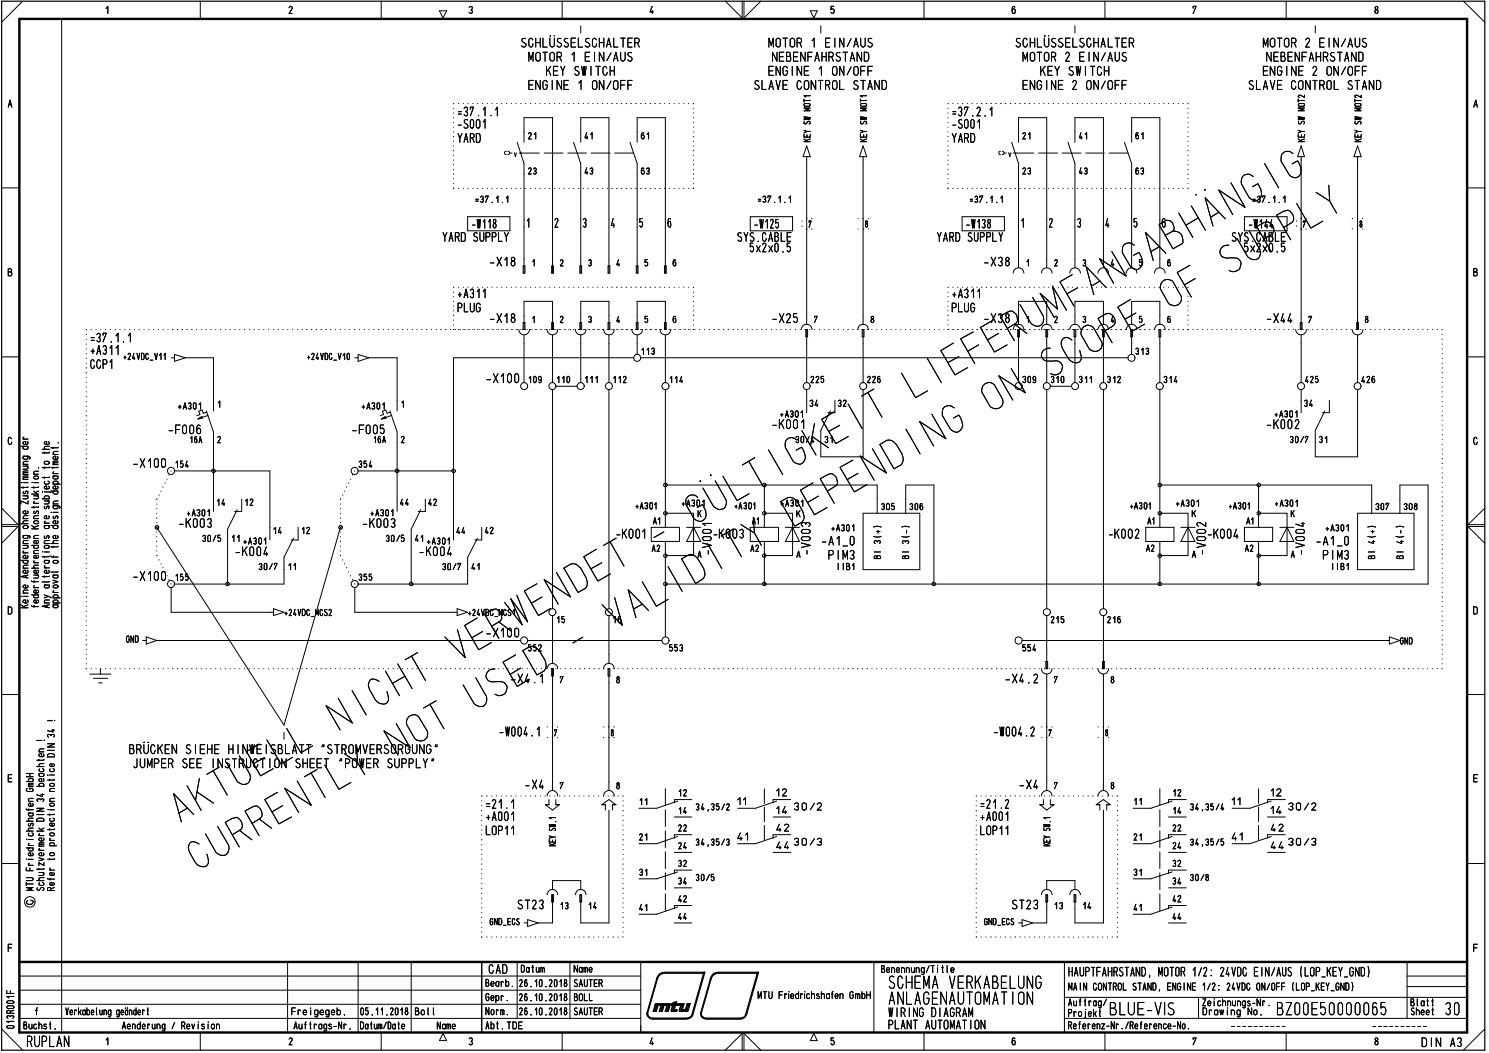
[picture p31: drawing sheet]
<svg xmlns="http://www.w3.org/2000/svg" width="420mm" height="297mm" viewBox="0 0 420 297" stroke-linecap="round" stroke-linejoin="round" font-family="sans-serif">
<defs><g id="words">
<text font-size="17.3" x="333.2" y="67.1">\&lt;\</text>
<text font-size="11.5" x="146.5" y="91.2">f-1--1</text>
<text font-size="8" x="208.9" y="5">/</text>
<g font-size="5.3">
<text x="250.5" y="279">SC =NA ViKA31LU</text>
<text x="250.7" y="283.5">ABLAG-\AUTOldT 0</text>
<text x="312.9" y="286.4">3LUS-V</text>
<text x="360.1" y="286.4">3Z00150000065</text>
</g>
<text font-size="4.6" x="7.6" y="295.4">RUPLAN</text>
<g font-size="3.9">
<text x="146.8" y="13.5">SCHLUSSELSCHALTER</text>
<text x="149.1" y="17.4">MOTOR 1 EIN/AUS</text>
<text x="216.8" y="13.5">MOTOR 1 EIN/AUS</text>
<text x="217.8" y="17.4">NEBENFAHRSTAND</text>
<text x="286.3" y="13.5">SCHLUSSELSCHALTER</text>
<text x="288.5" y="17.4">MOTOR 2 EIN/AUS</text>
<text x="356.3" y="13.5">MOTOR 2 EIN/AUS</text>
<text x="357.3" y="17.4">NEBENFAHRSTAND</text>
<text x="154" y="21.4">KEY SWITCH</text>
<text x="216.6" y="21.4">ENGINE 1 ON/OFF</text>
<text x="293.4" y="21.4">KEY SWITCH</text>
<text x="356.3" y="21.4">ENGINE 2 ON/OFF</text>
<text x="148.9" y="25.4">ENGINE 1 ON/OFF</text>
<text x="212.6" y="25.4">SLAVE CONTROL STAND</text>
<text x="288.3" y="25.4">ENGINE 2 ON/OFF</text>
<text x="352.3" y="25.4">SLAVE CONTROL STAND</text>
<text x="382" y="29">1—</text>
<text x="129" y="32.9">=37.1.1</text>
<text x="268.5" y="32.9">=37.2.1</text>
<text x="129" y="40.3">YARD</text>
<text x="129.2" y="36.3">—S001</text>
<text x="268.5" y="40.3">YARD</text>
<text x="268.8" y="36.3">—S001</text>
<text x="142.1" y="43.8">c›,</text>
<text x="132.9" y="64.5">1118</text>
<text x="148.4" y="64.3">1</text>
<text x="155.7" y="64.3">I2</text>
<text x="163.7" y="64.3">I3</text>
<text x="171.7" y="64.3">I4</text>
<text x="179.6" y="64.3">I5</text>
<text x="187.6" y="64.3">I6</text>
<text x="212.5" y="64.5">1125</text>
<text x="272.2" y="64.5">1138</text>
<text x="124.8" y="68.2">YARD SUPPLY</text>
<text x="207.9" y="68.2">SYS.CABLE</text>
<text x="211.3" y="71.2">5x2x0.5</text>
<text x="264.4" y="68.2">YARD SUPPLY</text>
<text x="138.3" y="75.3">—X181</text>
<text x="277.7" y="75.2">—X38</text>
<text x="129.1" y="88.1">PLUG</text>
<text x="129.1" y="84.2">+A311</text>
<text x="268.3" y="88.1">PLUG</text>
<text x="268.5" y="84.2">+A311</text>
<text x="138.3" y="91.2">—X18</text>
<text x="218" y="91.2">—.X25</text>
<text x="357.5" y="91.2">—.X44</text>
<text x="25.4" y="96.6">=37.1.1</text>
<text x="25.4" y="100.2">+A311</text>
<text x="25.4" y="104.1">CCP1</text>
<text x="137.2" y="108.1">—X100.109</text>
<text x="47.6" y="122.5">—F006</text>
<text x="99.4" y="122.5">—F005</text>
<text x="357.5" y="121.1">—K002</text>
<text x="37.6" y="132">—X100.154</text>
<text x="318.7" y="143.8">+A301</text>
<text x="50.5" y="148.9">—K003</text>
<text x="102.4" y="148.9">—K003</text>
<text x="173.9" y="152">—K001</text>
<text x="225.7" y="153.9">&gt;. —A1_0</text>
<text x="312.9" y="152">—K002</text>
<text x="371.5" y="153.9">—A1_0</text>
<text x="66.5" y="156.9">—K004</text>
<text x="118.4" y="156.9">—K004</text>
<text x="233.5" y="157.9">PIM3</text>
<text x="373.3" y="157.9">PIM3</text>
<text x="37.6" y="163.9">—X100. 1</text>
<text x="283.7" y="192.8">—X4.2`j 7</text>
<text x="313.1" y="192.8">8</text>
<text x="141" y="207.8">—W004.1 •</text>
<text x="279.9" y="207.8">1004.2 •</text>
<text x="36.3" y="212.8">BRÜCKEN SIEHE HIN</text>
<text x="74.7" y="212.8">I BHW 'ST 0 VERS</text>
<text x="116" y="212.8">UNG'</text>
<text x="37.6" y="216.7">JUMPER SEE 1</text>
<text x="83.3" y="216.7">SHEE</text>
<text x="94.8" y="216.7">lP</text>
<text x="103" y="216.7">ER SUPPLY'</text>
<text x="148.3" y="222.7">—X4</text>
<text x="287.7" y="222.7">—X4</text>
<text x="313.3" y="222.7">8</text>
<text x="136.9" y="228.2">=21.1</text>
<text x="136.9" y="231.6">+A001</text>
<text x="276.4" y="231.6">+A001</text>
<text x="276.5" y="228.2">=21.2</text>
<text x="136.9" y="235.6">LOP11</text>
<text x="276.5" y="235.6">LOP11</text>
<text x="145.8" y="256.5">ST23</text>
<text x="285.3" y="256.5">ST23</text>
<text x="297.4" y="256.5">13</text>
<text x="305.4" y="256.5">14</text>
<text x="137.8" y="274.7">CAD</text>
<text x="301.4" y="275.5">HAUPTFAHRSTAND, MOTOR 1/2: 24VDC EIN/AUS (LOP_KEY_OND)</text>
<text x="250.7" y="286.9">WIRING DIAGRAM</text>
<text x="250.4" y="290.4">PLANT AUTOMATION</text>
<text x="401" y="295.4">DIN A3/</text>
</g>
<g font-size="3.1">
<text x="29.6" y="4">1</text>
<text x="81.4" y="4">2</text>
<text x="132.1" y="4">3</text>
<text x="183.3" y="4">4</text>
<text x="234.3" y="4">5</text>
<text x="285.4" y="4">6</text>
<text x="336.5" y="4">7</text>
<text x="387.7" y="4">8</text>
<text x="2.2" y="30.4">A</text>
<text x="415.7" y="30.4">A</text>
<text x="288.4" y="39.4">21</text>
<text x="288.4" y="49.3">23</text>
<text x="304.2" y="49.3">43</text>
<text x="133.9" y="57.2">=37.1.1</text>
<text x="273.4" y="57.2">=37.1.1</text>
<text x="2.1" y="78">B</text>
<text x="289.5" y="75.2">1</text>
<text x="297.2" y="75.2">2</text>
<text x="415.6" y="78">B</text>
<text x="180.8" y="100.2">11</text>
<text x="288.3" y="108.1">309</text>
<text x="296.3" y="108.1">310</text>
<text x="328.1" y="108.1">314</text>
<text x="366.1" y="108.1">1425</text>
<text x="382" y="108.1">1426</text>
<text x="359.5" y="117.9">+A301</text>
<text x="367.8" y="114.8">34</text>
<text x="363.8" y="125.1">30/7</text>
<text x="415.6" y="125.6">0</text>
<text x="331.6" y="143">+A301</text>
<text x="346.6" y="143.8">+A301</text>
<text x="388" y="143.9">307</text>
<text x="323.7" y="148">Al</text>
<text x="351.6" y="148">Al</text>
<text x="364.1" y="146">K</text>
<text x="117" y="152.9">41+A301</text>
<text x="333" y="152">A2 -K004</text>
<text x="81.1" y="160.9">11</text>
<text x="336.3" y="157.4">A '</text>
<text x="2.1" y="173.4">D</text>
<text x="294" y="173.8">0</text>
<text x="415.5" y="173.4">D</text>
<text x="296.3" y="175.9">215</text>
<text x="312.2" y="175.9">216</text>
<text x="285.9" y="181.9">0</text>
<text x="288.2" y="183.8">554</text>
<text x="391.9" y="181.9">&gt;GND</text>
<text x="295.8" y="207.8">7:</text>
<text x="2" y="220.7">E</text>
<text x="415.5" y="220.7">E</text>
<text x="180.3" y="227.2">11</text>
<text x="218.7" y="224.7">12</text>
<text x="319.7" y="227.2">11</text>
<text x="330.8" y="224.7">12</text>
<text x="358.2" y="224.7">12</text>
<text x="218.7" y="229.7">14 30/2</text>
<text x="330.8" y="229.7">14</text>
<text x="358.2" y="229.7">14 30/2</text>
<text x="207.8" y="237.2">41</text>
<text x="218.7" y="234.6">42</text>
<text x="218.7" y="239.6">44 30/3</text>
<text x="330.7" y="234.6">22</text>
<text x="330.7" y="239.6">24</text>
<text x="335.6" y="238.6">34,35/5 41 X44</text>
<text x="358.2" y="234.6">42</text>
<text x="330.7" y="244.6">32</text>
<text x="330.7" y="249.6">34</text>
<text x="335.6" y="248.6">30/8</text>
<text x="154" y="252.6">74</text>
<text x="161.9" y="252.6">74</text>
<text x="319.7" y="257">41</text>
<text x="330.7" y="254.6">42</text>
<text x="330.7" y="259.6">44</text>
<text x="2" y="268.6">F</text>
<text x="415.5" y="268.6">F</text>
<text x="146.9" y="274.4">Datum</text>
<text x="161.9" y="274.4">Name</text>
<text x="248.6" y="274.5">Benennung/Title</text>
<text x="136.9" y="278.4">Bearb.</text>
<text x="146.4" y="278.5">26.10.2018</text>
<text x="161.9" y="278.5">SAUTER</text>
<text x="213.7" y="281.9">MTU Friedrichshafen GmbH</text>
<text x="301.4" y="279.5">MAIN CONTROL STAND, ENGINE 1/2: 24VDC 0N/OFF (LOP_KEY_GND)</text>
<text x="18.4" y="286.4">Verkabelung geändert</text>
<text x="82.2" y="286.4">Freigegeb.</text>
<text x="101.6" y="286.4">05.11.2018</text>
<text x="117" y="286.4">Bol l</text>
<text x="136.9" y="282.4">Gepr.</text>
<text x="137" y="286.4">Norm.</text>
<text x="146.4" y="282.4">26.10.2018</text>
<text x="146.4" y="286.4">26.10.2018</text>
<text x="161.9" y="286.4">SAUTER</text>
<text x="161.9" y="282.4">BOLL</text>
<text x="301.4" y="283.8">Auftrag/</text>
<text x="301.4" y="286.9">Projekt</text>
<text x="339.1" y="283.9">Zeichnungs-Nr.</text>
<text x="339.2" y="286.4">Drawing No.</text>
<text x="397.9" y="283.9">Blatt</text>
<text x="6.5" y="290.4">Buchst.</text>
<text x="34.3" y="290.4">Aenderung / Revision</text>
<text x="82.8" y="290.4">Auf trags-Nr .</text>
<text x="101.5" y="290.4">Datum/Date</text>
<text x="123.2" y="290.4">Name</text>
<text x="136.9" y="290.4">Abt. TDE</text>
<text x="301.3" y="290.4">Referenz-Nr./Reference-No.</text>
<text x="29.5" y="294.9">1</text>
<text x="81.4" y="294.9">2</text>
<text x="132.1" y="294.9">3</text>
<text x="183.3" y="294.9">4</text>
<text x="234.3" y="294.9">5</text>
<text x="285.4" y="294.9">6</text>
<text x="336.3" y="294.9">7</text>
<text x="387.5" y="294.9">8</text>
</g>
<g font-size="2.8">
<text x="148.8" y="39.4">21</text>
<text x="164.7" y="39.4">41</text>
<text x="180.6" y="39.4">61</text>
<text x="228.8" y="40.1" transform="rotate(-90 228.8 40.1)">KEY SW MOT1</text>
<text x="244.7" y="40.1" transform="rotate(-90 244.7 40.1)">KEY SW MOTZ</text>
<text x="368.2" y="40.1" transform="rotate(-90 368.2 40.1)">KEY SW MOTZ</text>
<text x="148.8" y="49.3">23</text>
<text x="164.7" y="49.3">43</text>
<text x="180.5" y="49.3">63</text>
<text x="213.7" y="57.2">=37.1.1</text>
<text x="356" y="57.2">7.1.1</text>
<text x="149.9" y="75.2">1</text>
<text x="155.1" y="75.2">12</text>
<text x="163" y="75.2">13</text>
<text x="171" y="75.2">14</text>
<text x="178.9" y="75.2">15</text>
<text x="157.8" y="91.2">2</text>
<text x="162.3" y="91.2">;71</text>
<text x="173.7" y="91.2">4</text>
<text x="179" y="91.2">r5--1 6</text>
<text x="34.7" y="101.6">+24TX311</text>
<text x="86.6" y="101.6">+24VDC_V10</text>
<text x="228.5" y="108.1">225</text>
<text x="244.5" y="108.1">226</text>
<text x="50.1" y="115.6">+A301</text>
<text x="102" y="115.6">+A301.</text>
<text x="113.1" y="115.1">1</text>
<text x="219.9" y="117.9">+A301</text>
<text x="53.5" y="125.1">16A</text>
<text x="61.2" y="125.1">2</text>
<text x="105.3" y="125.1">16A</text>
<text x="112.9" y="125.1">2</text>
<text x="102.4" y="132">54</text>
<text x="98.6" y="134.2">03</text>
<text x="61" y="142.7">14</text>
<text x="68.9" y="142.7">12</text>
<text x="179.1" y="143.8">+A301</text>
<text x="208.3" y="143.8">A301</text>
<text x="359.5" y="143">+A301</text>
<text x="52.5" y="145.7">+A301</text>
<text x="104.4" y="145.7">+A301</text>
<text x="184.2" y="148">Al</text>
<text x="213.4" y="148">1</text>
<text x="234.4" y="149.9">+A301</text>
<text x="362" y="149.9">A .2%.</text>
<text x="373.9" y="149.9">+A301</text>
<text x="56.9" y="153.1">30/5</text>
<text x="65.2" y="153.3">11 +A301</text>
<text x="76.9" y="150.7">14</text>
<text x="84.9" y="150.7">12</text>
<text x="108.7" y="152.9">30/5</text>
<text x="323.3" y="155.7">A2</text>
<text x="72.8" y="160.9">30/7</text>
<text x="124.7" y="160.9">30/7</text>
<text x="132.9" y="160.9">41</text>
<text x="224.7" y="157.9">A '</text>
<text x="375.8" y="160.9">1161</text>
<text x="101" y="163.9">355</text>
<text x="76.8" y="173.8">&gt;+24VDC</text>
<text x="90.1" y="173.8">CS2</text>
<text x="35.5" y="181.4">GND</text>
<text x="188.6" y="183.8">553</text>
<text x="191.3" y="224.7">12</text>
<text x="207.8" y="227.2">11</text>
<text x="347.3" y="227.2">11</text>
<text x="191.3" y="229.7">14</text>
<text x="196.1" y="228.7">34,35/2</text>
<text x="335.6" y="228.7">34,35/4</text>
<text x="180.2" y="237.2">21</text>
<text x="191.2" y="234.6">22</text>
<text x="191.2" y="239.6">24</text>
<text x="196.1" y="238.6">34,35/3</text>
<text x="319.8" y="237.2">21</text>
<text x="191.1" y="244.6">32</text>
<text x="180.2" y="247.1">31</text>
<text x="191.1" y="249.6">34</text>
<text x="196.1" y="248.6">30/5</text>
<text x="319.7" y="247.1">31</text>
<text x="157.9" y="256.5">13</text>
<text x="163.4" y="256.6">T</text>
<text x="165.9" y="256.5">14</text>
<text x="180.1" y="257">41</text>
<text x="191.1" y="254.6">42</text>
<text x="138.1" y="261">GND_ECS</text>
<text x="191.1" y="259.6">44</text>
<text x="277.6" y="261">GND_ECS</text>
<text x="397.9" y="286.4">Sheet</text>
</g>
<g font-size="2.4">
<text x="6.3" y="126.9">o</text>
<text x="309.2" y="190.2">\_2</text>
<text x="7.5" y="240.2">0</text>
<text x="10.7" y="241.6">o 0</text>
</g>
<g font-size="1.5">
<text x="382.1" y="30.1">CCI</text>
<text x="382" y="38.9">111</text>
<text x="382.1" y="37.7">&gt;-</text>
<text x="16.2" y="125.6">•</text>
<text x="9.3" y="142.3">c-</text>
<text x="12.3" y="143.7">tr,</text>
<text x="9.3" y="146.5">C</text>
<text x="9.3" y="145">CA</text>
<text x="12.3" y="147.9">c-</text>
<text x="12.3" y="149.3">0 -0</text>
<text x="14.7" y="146.5">0,</text>
<text x="14.7" y="145">-</text>
<text x="9.3" y="152.1">C</text>
<text x="12.3" y="153.5">C -C</text>
<text x="12.3" y="152.1">tO</text>
<text x="6.3" y="156.3">c-</text>
<text x="8.7" y="160.4">-C</text>
<text x="9.3" y="156.3">C.-</text>
<text x="9.3" y="159.1">c-</text>
<text x="12.3" y="159.1">00</text>
<text x="9.4" y="166">t-</text>
<text x="12.3" y="166">00</text>
<text x="6.3" y="168.8">-</text>
<text x="11.7" y="171.6">-2 0</text>
<text x="12.3" y="168.8">}.0.</text>
<text x="10.7" y="213.7">0d</text>
<text x="7.2" y="220.6">-0</text>
<text x="10.1" y="222">.30</text>
<text x="13.8" y="223.4">C</text>
<text x="13.8" y="226.2">C</text>
<text x="7.7" y="233.3">,17</text>
<text x="154.7" y="233.3">ts</text>
<text x="7.1" y="234.6">.0</text>
<text x="10.7" y="236.1">‘-•</text>
<text x="13.8" y="238.8">0.</text>
<text x="7.1" y="250">I-</text>
<text x="10.1" y="248.6">-C</text>
<text x="10.3" y="251.4">tZ) CC</text>
<text x="1.7" y="280.4">Lt-</text>
<text x="1.7" y="286">CC</text>
</g>
</g></defs>
<g fill="none" stroke="#000" stroke-width=".28">
<path d="M6.4 .3l-5.9 6M17.4 5.3v286M56.5 .3v5M107.6 .3v5M124 3h2l-1 2.1zM158.6 .3v5M204.7 .3l4.7 4.8M228.6 3h2l-.9 2.1zM260.7 .3v5M311.8 .3v5M362.9 .3v5M413 .3l6 6"/>
<path d="M.5 53h5M146.9 43.2h5.3M153.5 43.2h5.4M160.2 43.2h5.3M166.8 43.2h5.4M173.4 43.2h5.4M286.4 43.2h5.3M293.1 43.2h5.3M299.7 43.2h5.3M306.4 43.2h5.2M313 43.2h5.3M414 53h5"/>
<path d="M147.9 96.9v11M155.9 96.9v11M163.9 96.9v11M171.8 96.9v11M179.8 96.9v3.1M187.7 96.9v11M227.6 96.9v11M243.5 96.9v11M287.4 96.9v11M295.4 96.9v11M303.3 96.9v11M311.4 96.9v11"/>
<path d="M319.3 96.9v3.1M327.3 96.9v11M367.2 96.9v11M383.1 96.9v11M.5 100.7h5M414 100.7h5M3.3 123.8a.48 .48 0 0 0-.6-.4 .48 .48 0 0 0-.4 .6v.7l.4 .6h.4l.2-.6M44.9 139.6l-.1 .1M45.4 138.5v.1M46 137.3l-.1 .1M46.6 136.2l-.1 .1M47.1 135.1v.1"/>
<path d="M47.7 133.9l-.1 .1M96.7 139.6l-.1 .1M97.2 138.5v.1M97.8 137.3l-.1 .1M98.4 136.2l-.1 .1M.5 148.5h4.6l-4.6 4.7M.5 143.3l4.6 4.7h-4.6M44.2 142.2h.1M44.2 143.4v.1M44.2 144.8v.1M44.2 146v.2M44.2 147.4v.1"/>
<path d="M44.2 148.8l35.9 55.8 16-55.8M44.2 150v.1M44.2 151.4v.1M44.2 152.7v.1M44.2 154v.1M44.2 155.4h.1M44.2 156.6l.1 .2M44.3 140.7l-.1 .2M44.8 157.9l.1 .1M45.4 159v.1M96.1 142.2h.1M96.1 143.4v.1"/>
<path d="M96.1 144.8v.1M96.1 146v.2M96.1 147.4v.1M96.1 150v.1M96.1 151.4v.1M96.1 152.7v.1M96.1 154v.1M96.1 155.4h.1M96.1 156.6v.2M96.1 140.7v.2M96.6 157.9l.1 .1M97.2 159v.1"/>
<path d="M419 148.5h-4.8l4.8 4.7M419 143.3l-4.8 4.7h4.8M97.7 160.1l.1 .1M98.3 161.3l.1 .1M98.9 162.4v.1M99.4 163.5l.1 .1M100 164.7l.1 .1M155.9 173.7v11M171.8 173.7v11M295.4 173.7v11M311.4 173.7v11M.5 195.9h5"/>
<path d="M414 195.9h5M171.8 228.5v31.8h-7.9v-3.9M311.4 228.5v31.8h-8.1v-3.9M.5 243.6h5M7.4 247.6h1.5a.42 .42 0 0 1 .5 .4 .42 .42 0 0 1-.5 .4h-1.5M7.4 244.8v.8h2M7.4 249.3h2M8 244.1h1.4M8 242.4h1.4M8.3 243.5l-.3 .4 .3 .2M8.4 244.9v.7M9.4 250.4h-2l1.6 .4-1.6 .4h2"/>
<path d="M155.9 256.4v3.9h-4.1M155.9 248.4h8M295.4 256.4v3.9h-4M295.4 248.4h7.9M414 243.6h5M5.5 275.3h175.3M5.5 279.3h175.3M81.2 271.4v19.9M101 271.4v19.9M116 271.4v19.9M145.9 271.4v15.9M160.8 271.4v15.9"/>
<path d="M180.8 271.4v19.9M246.6 271.4v19.9M300.4 271.4v19.8M397 271.4v15.9M397 278.3h17M397 275.3h17M.5 290.2l5.9 6M1.9 282.6l.4-.3 1.3 .1a.34 .34 0 0 1 .3 .4 .34 .34 0 0 1-.4 .2h-1.3zM2 283.9l1.5-.2a.38 .38 0 0 1 .4 .4 .38 .38 0 0 1-.4 .4h-1.3l-.3-.4zM2.1 289.4l1.4-.1a.38 .38 0 0 1 .4 .4 .38 .38 0 0 1-.4 .4l-1.4-.1-.2-.3zM2.2 287.3l-.3-.4a.55 .55 0 0 1 .5-.4 .55 .55 0 0 1 .5 .4 .48 .48 0 0 1 .6-.4 .48 .48 0 0 1 .4 .5l-.3 .3M3.9 288.1h-2l.6 .4"/>
<path d="M3.9 281.1h-2l.6 .4M5.5 287.3h175.3M5.5 283.3h175.3M56.5 291.3v4.9M107.6 291.3v4.9M125 291.5l1 2h-2zM158.6 291.3v4.9M204.7 296.2l4.7-4.7v4.7M209.9 296.2v-4.7l4.8 4.7M229.7 291.5l.9 2h-2zM260.7 291.3v4.9M300.4 287.3h113.6"/>
<path d="M300.4 281.3h113.6M311.8 291.3v4.9M338.2 281.3v6M362.9 291.3v4.9M419 290.2l-6 6"/>
<circle cx="8.4" cy="254.4" r="1.49"/>
</g>
<path d="M.5 .3h418.5v295.9h-418.5z" fill="none" stroke="#000" stroke-width=".34"/>
<path d="M5.5 5.3h408.5v286h-408.5zM5.5 271.4h408.5" fill="none" stroke="#000" stroke-width=".68"/>
<path d="M135.9 271.4v19.9" fill="none" stroke="#000" stroke-width=".42"/>
<path d="M8 236.8h1.4M7.6 242.4h.1M9.2 240.6l.2 .6-1 .2a.45 .45 0 0 1-.4-.6 .45 .45 0 0 1 .7-.3v.9" fill="none" stroke="#000" stroke-width=".28"/>
<g fill="none" stroke="#000" stroke-width=".28">
<path d="M7.4 218.2h2M8.4 218.2v.9M7.4 228.2l.1 .2h1.9M7.6 236.8h.1M7.8 222.4l-.4 .4v.2l.4 .3 1.6-.2-.2-.6-.8-.1v.4M8 229.4h1.1l.3 .2v.4l-.3 .2-.9-.1-.2-.4 .3-.3M8 226.1h1.4M8 221.9h1.4M8.1 228.2v.5M9 234.9l.4 .2v.5l-.3 .2-.9-.1-.2-.2 .2-.5M9.2 226.7l.2 .2-.2 .5h-.9l-.3-.5 .7-.3v.8M9.4 230.8l-1.3 .1-.1 .5 .4 .2"/>
<path d="M9.4 225.2h-1l-.4 .3 .3 .6M9.4 221.4h-1.1l-.3 .2 .3 .3M9.4 221l-1.3 .1-.1 .1 .3 .2M9.4 229.4h-.2M7.4 247.6h1.5a.42 .42 0 0 1 .5 .4 .42 .42 0 0 1-.5 .4h-1.5M7.4 244.8v.8h2M7.4 249.3h2M8 244.1h1.4M8 242.4h1.4M8.3 243.5l-.3 .4 .3 .2M8.4 244.9v.7M9.4 250.4h-2l1.6 .4-1.6 .4h2"/>
</g>
<path d="M8 236.8h1.4M7.6 242.4h.1M9.2 240.6l.2 .6-1 .2a.45 .45 0 0 1-.4-.6 .45 .45 0 0 1 .7-.3v.9" fill="none" stroke="#000" stroke-width=".28"/>
<g fill="none" stroke="#000" stroke-width=".28">
<path d="M7.4 218.2h2M8.4 218.2v.9M10.4 216.2h2M10.4 208.9h1.4M11 218.2h1.1l.3 .6-.3 .2h-.8l-.3-.2 .3-.6M11 214.2v.4M12 216.8l.4 .4-.3 .5h-.8l-.3-.4 .2-.4M12.1 219.7h.2l.1 .4-.4 .4-1-.2v-.5l.7-.2v.9M12.4 215.4l-1.3 .2-.1 .3 .4 .3M12.4 214.2l-.1 .3h-1.9M12.4 211.2l-1.2 .1-.2 .2 .2 .6M12.4 218.2l-.2 .1"/>
<path d="M7.4 228.2l.1 .2h1.9M7.6 236.8h.1M7.8 222.4l-.4 .4v.2l.4 .3 1.6-.2-.2-.6-.8-.1v.4M8 229.4h1.1l.3 .2v.4l-.3 .2-.9-.1-.2-.4 .3-.3M8 226.1h1.4M8 221.9h1.4M8.1 228.2v.5M9 234.9l.4 .2v.5l-.3 .2-.9-.1-.2-.2 .2-.5M9.2 226.7l.2 .2-.2 .5h-.9l-.3-.5 .7-.3v.8M9.4 230.8l-1.3 .1-.1 .5 .4 .2M9.4 225.2h-1l-.4 .3 .3 .6M9.4 221.4h-1.1l-.3 .2 .3 .3"/>
<path d="M9.4 221l-1.3 .1-.1 .1 .3 .2M9.4 229.4h-.2M10.4 228h2l-2 .9h2M10.4 229.8h2M10.5 231.1l.3-.3h1.2l.4 .3v.5h-2zM10.7 226.1l-.3-.5a.55 .55 0 0 1 .5-.3 .55 .55 0 0 1 .5 .3 .48 .48 0 0 1 .5-.3 .48 .48 0 0 1 .4 .5l-.2 .3M11 238.7h1.4M11 233.6l1 .8M11.6 224.1h.8M12 223.9v.8l-1.6-.5M12.1 236.4l.3 .5-.4 .3-1-.1v-.5l.2-.2h.5v.8M12.4 238.2h-1.2l-.2 .2 .2 .3"/>
<path d="M12.4 237.7h-1.2l-.2 .3 .4 .2M12.4 233.6l-.8 .4M11 242l1.4 .4-1.4 .4M11 246.1h1.4M11 244.9v.5M12 248.9l.4 .4-.3 .5-1.1-.2v-.3l.2-.3M12 246.1a.42 .42 0 0 1 .4 .4 .42 .42 0 0 1-.4 .5h-1M12.4 244.9l-.1 .3h-1.9M12.4 243.3v.9l-1.4-.9v.9"/>
</g>
<g fill="none" stroke="#000" stroke-width=".28">
<path d="M10.4 216.2h2M10.4 208.9h1.4M11 218.2h1.1l.3 .6-.3 .2h-.8l-.3-.2 .3-.6M11 214.2v.4M12 216.8l.4 .4-.3 .5h-.8l-.3-.4 .2-.4M12.1 219.7h.2l.1 .4-.4 .4-1-.2v-.5l.7-.2v.9M12.5 208.9h.1M12.4 215.4l-1.3 .2-.1 .3 .4 .3M12.4 214.2l-.1 .3h-1.9M12.4 211.2l-1.2 .1-.2 .2 .2 .6M12.4 218.2l-.2 .1M10.4 228h2l-2 .9h2"/>
<path d="M10.4 229.8h2M10.5 231.1l.3-.3h1.2l.4 .3v.5h-2zM10.7 226.1l-.3-.5a.55 .55 0 0 1 .5-.3 .55 .55 0 0 1 .5 .3 .48 .48 0 0 1 .5-.3 .48 .48 0 0 1 .4 .5l-.2 .3M11 238.7h1.4M11 233.6l1 .8M11.6 224.1h.8M12 223.9v.8l-1.6-.5M12.1 236.4l.3 .5-.4 .3-1-.1v-.5l.2-.2h.5v.8M12.4 238.2h-1.2l-.2 .2 .2 .3M12.4 237.7h-1.2l-.2 .3 .4 .2M12.4 233.6l-.8 .4M11 242l1.4 .4-1.4 .4"/>
<path d="M11 246.1h1.4M11 244.9v.5M12 248.9l.4 .4-.3 .5-1.1-.2v-.3l.2-.3M12 246.1a.42 .42 0 0 1 .4 .4 .42 .42 0 0 1-.4 .5h-1M12.4 244.9l-.1 .3h-1.9M12.4 243.3v.9l-1.4-.9v.9"/>
</g>
<g fill="none" stroke="#000" stroke-width=".28">
<path d="M12.5 208.9h.1M14 229.6v.4M14 233.8v.4M14 237.1h1.4M14 228.4h1.4M14.1 235.1l.3-.2 .8 .1 .2 .5-.5 .3h-.5l-.4-.3zM14.3 236.6h-.3l.3 .5M14.9 230.8l.5 .3-.4 .5h-.7l-.3-.2 .2-.5M15.1 232.2l.3 .3-.3 .5h-.8l-.3-.3 .1-.4 .6-.1v.8M15.4 233.8l-.1 .2h-1.9M15.4 229.6v.2h-2M13.4 247.7l.1 .3h1.9"/>
<path d="M14 245.4h1.4M14 242.1v.5M14.1 247.7v.5M14.3 244.9l-.3 .1 .3 .4M15.1 249l.3 .4-.5 .4-.8-.2v-.5l.6-.2v.9M15.1 246.2l.3 .4-.5 .4-.8-.2v-.5l.6-.2v.9"/>
</g>
<g fill="none" stroke="#000" stroke-width=".28">
<path d="M13.4 212.9l.6-.3 1 .1 .4 .3v.5h-2zM13.4 209.8h2l-2 .9h2M13.4 211.7h2M13.4 203.3h1.4M13.5 218.6h.1M13.7 207.9l-.3-.3a.48 .48 0 0 1 .5-.4 .48 .48 0 0 1 .5 .3 .53 .53 0 0 1 .5-.3 .53 .53 0 0 1 .5 .4l-.3 .3M14 219.8v.4M14 218.6h1.4M14.6 206h.8M14.9 216.8l.5 .4-.4 .5h-.7l-.3-.3 .2-.5M14.9 205.7v.8l-1.5-.4M15.1 215.5l.3 .2-.3 .5h-.8l-.3-.5 .4-.3h.3v.8"/>
<path d="M15.4 219.8v.2h-2M13.6 228.4h.1M14.1 226.7l.3-.1 .8 .1 .2 .5-.5 .2h-.5l-.4-.2zM14.1 221.1l.3-.1 .8 .1 .2 .5-.5 .2h-.5l-.4-.2z"/>
</g>
<g fill="none" stroke="#000" stroke-width=".28">
<path d="M15.5 203.3h.1M14 229.6v.4M14 233.8v.4M14 237.1h1.4M14 228.4h1.4M14.1 235.1l.3-.2 .8 .1 .2 .5-.5 .3h-.5l-.4-.3zM14.3 236.6h-.3l.3 .5M14.9 230.8l.5 .3-.4 .5h-.7l-.3-.2 .2-.5M15.1 232.2l.3 .3-.3 .5h-.8l-.3-.3 .1-.4 .6-.1v.8M15.4 233.8l-.1 .2h-1.9M15.4 229.6v.2h-2M13.4 247.7l.1 .3h1.9"/>
<path d="M14 245.4h1.4M14 242.1v.5M14.1 247.7v.5M14.3 244.9l-.3 .1 .3 .4M15.1 249l.3 .4-.5 .4-.8-.2v-.5l.6-.2v.9M15.1 246.2l.3 .4-.5 .4-.8-.2v-.5l.6-.2v.9"/>
</g>
<g fill="none" stroke="#000" stroke-width=".28">
<path d="M13.4 212.9l.6-.3 1 .1 .4 .3v.5h-2zM13.4 209.8h2l-2 .9h2M13.4 211.7h2M13.4 203.3h1.4M13.5 218.6h.1M13.7 207.9l-.3-.3a.48 .48 0 0 1 .5-.4 .48 .48 0 0 1 .5 .3 .53 .53 0 0 1 .5-.3 .53 .53 0 0 1 .5 .4l-.3 .3M14 219.8v.4M14 218.6h1.4M14.6 206h.8M14.9 216.8l.5 .4-.4 .5h-.7l-.3-.3 .2-.5M14.9 205.7v.8l-1.5-.4M15.1 215.5l.3 .2-.3 .5h-.8l-.3-.5 .4-.3h.3v.8"/>
<path d="M15.4 219.8v.2h-2M13.6 228.4h.1M14.1 226.7l.3-.1 .8 .1 .2 .5-.5 .2h-.5l-.4-.2zM14.1 221.1l.3-.1 .8 .1 .2 .5-.5 .2h-.5l-.4-.2z"/>
</g>
<g fill="none" stroke="#000" stroke-width=".28">
<path d="M6 136.1h.1M6.5 128.7l1.8 .1 .2 .3-.2 .4M6.5 139.9h1.4M6.5 137.3v.5M6.5 136.1h1.4M6.5 135.2h1.4M6.5 133.9h1.4M6.5 131.5h1.4M6.5 131h1.4M6.5 123.9h1.4M6.7 138.6a.36 .36 0 0 0-.2 .5 .36 .36 0 0 0 .5 .2 .6 .6 0 0 1 .8-.6l.1 .2-.2 .5M6.7 123.3l-.2 .2 .3 .4"/>
<path d="M6.8 128.7l-.3 .3 .3 .5h.8l.3-.2-.3-.6M7.5 139.9l.4 .3-.1 .3-1.3 .2M7.5 131.5l.4 .3-.1 .4-1.3 .1M7.7 124.6h.1l.1 .5-.4 .3-.9-.2v-.5l.6-.2v.9M7.9 137.3l-.1 .2h-1.9M7.9 134.7h-1.2l-.2 .3 .2 .2M7.9 134.3h-1.2l-.2 .2 .4 .2M7.9 133.3h-1.2l-.2 .3 .2 .3M7.9 132.8l-1.3 .1v.4h.3M7.9 130.1l-1.3 .2 .1 .7M8.9 139.4h2M9.5 139.9h1.4"/>
<path d="M9.5 136.1h1.4M9.5 137.3v.5M9.5 138.5l1 .9M10.5 139.9l.4 .3-.2 .4-1.2 .1M10.9 137.3v.2h-2M10.9 138.5l-.9 .4M11.9 126.7h2M12 138.8h.1M12.5 138.8h1.5l.4 .2M12.5 130.4l.4-.3h.6a.42 .42 0 0 1 .4 .5 .42 .42 0 0 1-.4 .4l-.8-.1zM12.5 127.5v.4M12.5 131.7v.5"/>
<path d="M12.5 134.5v.5M13.5 135.7l.4 .4-.3 .5-.9-.1-.2-.3 .2-.4M13.7 137.2l.2 .2-.2 .5h-1l-.2-.5 .7-.3v.8M13.7 124.6l.2 .3-.1 .3-.9 .2a.45 .45 0 0 1-.4-.6 .45 .45 0 0 1 .7-.3v.9M13.9 134.5l-.1 .2h-1.9M13.9 131.7l-.1 .2h-1.9M13.9 127.5l-.1 .3h-1.9M13.9 125.9l-1.3 .2v.6h.3M5.9 158.1h2M5.9 147.7h2M6.5 151l1.8 .1 .2 .4-.2 .3M6.5 153.8h1.4"/>
<path d="M6.5 153.3h1.4M6.5 146.3h1.4M6.6 148.4l.9-.1 .3 .1 .1 .4-.4 .3h-.6l-.3-.2zM6.8 158.1l-.3 .2 .3 .6 .9-.1 .2-.5-.3-.2M6.8 151l-.3 .4 .3 .5 1-.2 .1-.3-.3-.4M7.5 153.8a.42 .42 0 0 1 .4 .5 .42 .42 0 0 1-.4 .4h-1M7.7 156.7l.2 .3-.2 .5h-1l-.2-.4 .1-.3 .6-.2v.9M7.7 144.2h.1l.1 .4-.4 .3-.9-.1-.1-.4 .7-.3v.8M7.9 159.4l-1.3 .2 .1 .7M7.9 152.5l-1.3 .1 .1 .7M7.9 146.9l-1.3 .1-.1 .4 .4 .3M7.9 145.5l-1.3 .1 .1 .7"/>
<path d="M7.9 141.3v.9l-2-.9v.9M8.9 153.8h2M8.9 149.2h2M8.9 148.3l1.2 .9M9.5 147.2l.4-.3h.6l.4 .3v.2l-.2 .3h-.8zM9.5 142.9v.4M9.8 153.8l-.3 .2v.5l.3 .2 1-.2 .1-.3-.4-.4M10.6 156.7l.3 .3-.3 .5h-.9l-.1-.7 .6-.2v.9M10.6 152.5l.3 .5-.4 .3-.8-.1-.2-.5 .2-.2h.5v.8M10.9 142.9v.2h-2M10.9 148.3l-1.3 .5M11.9 140.7h2"/>
<path d="M12.5 156.9v.4M12.5 155.7h1.4M12.5 141.3h1.4M12.6 154l.9-.2a.42 .42 0 0 1 .4 .5 .42 .42 0 0 1-.4 .4l-.8-.1-.2-.2zM12.7 159.6l-.2 .3 .3 .3M12.8 140.7l-.3-.3 .3-.5h.8l.3 .3-.3 .5M13.5 141.3a.42 .42 0 0 1 .4 .4 .42 .42 0 0 1-.4 .5h-1M13.7 145.5l.2 .3-.2 .5h-1l-.2-.5 .7-.3v.8M13.9 156.9l-.1 .2h-1.9M5.9 171.4h2M5.9 170.6l1.3 .8M6.5 168.2h1.4"/>
<path d="M6.5 167.3h1.4M6.5 160.3h1.4M7.3 162.4v.6M7.7 169.2l.2 .6-.4 .3-.9-.2-.1-.4 .2-.3h.5v.9M7.7 165.1l.2 .4-.4 .4-.9-.2v-.5l.6-.2v.9M7.7 160.9l.2 .5-.4 .3-.9-.2-.1-.4 .2-.2h.5v.8M7.9 166.5h-1.3l.1 .8M7.9 162.2l-2 .4 2 .5M7.9 170.6l-1.3 .5M8.9 170.8l.2 .3h1.8M8.9 163.8l.1 .3h1.9M8.9 167.8h2"/>
<path d="M9.5 162.2h1.4M9.6 163.8v.5M9.6 170.8v.5M9.8 167.8l-.3 .2v.5l.3 .2 1-.2 .1-.4-.4-.3M10.5 162.2l.4 .4-.2 .4-1.2 .1M10.6 169.2l.3 .6-.4 .3-.8-.1-.2-.5 .2-.3h.5v.9M10.6 166.5l.3 .5-.4 .3-.8-.1-.2-.5 .2-.2h.5v.8M10.6 160.9l.3 .5-.4 .3-.8-.1-.2-.5 .2-.2h.5v.8M12.5 162.5v.4M12.5 160.2h1.4M13.7 160.9l.2 .5-.4 .3-.9-.2-.1-.4 .2-.2h.5v.8M13.9 169.2h-1.2l-.2 .5 .2 .4"/>
<path d="M13.9 164l-.1 .2h-1.9M13.9 162.5l-.1 .1h-1.9M15.5 203.3h.1M8.7 253.9a.6 .6 0 0 1 .7 .6 .6 .6 0 0 1-.6 .6h-.8l-.4-.3-.1-.5 .3-.3"/>
</g>
<g fill="none" stroke="#000" stroke-width=".28">
<path d="M8.9 139.4h2M9.1 136.1h.1M9.5 133.8h1.4M9.5 137.3v.5M9.5 139.9h1.4M9.5 138.5l1 .9M9.5 136.1h1.4M9.7 134.4h1l.2 .5-.4 .2h-.6l-.4-.2zM10.5 139.9l.4 .3-.2 .4-1.2 .1M10.9 132.9l-1.3 .2 .1 .7M10.9 132h.1M10.9 137.3v.2h-2"/>
<path d="M10.9 138.5l-.9 .4M8.9 153.8h2M8.9 149.2h2M8.9 148.3l1.2 .9M9.5 147.2l.4-.3h.6l.4 .3v.2l-.2 .3h-.8zM9.5 142.9v.4M9.8 153.8l-.3 .2v.5l.3 .2 1-.2 .1-.3-.4-.4M10.6 156.7l.3 .3-.3 .5h-.9l-.1-.7 .6-.2v.9M10.6 152.5l.3 .5-.4 .3-.8-.1-.2-.5 .2-.2h.5v.8M10.9 142.9v.2h-2M10.9 148.3l-1.3 .5M8.9 170.8l.2 .3h1.8"/>
<path d="M8.9 163.8l.1 .3h1.9M8.9 167.8h2M9.5 162.2h1.4M9.6 163.8v.5M9.6 170.8v.5M9.8 167.8l-.3 .2v.5l.3 .2 1-.2 .1-.4-.4-.3M10.5 162.2l.4 .4-.2 .4-1.2 .1M10.6 169.2l.3 .6-.4 .3-.8-.1-.2-.5 .2-.3h.5v.9M10.6 166.5l.3 .5-.4 .3-.8-.1-.2-.5 .2-.2h.5v.8M10.6 160.9l.3 .5-.4 .3-.8-.1-.2-.5 .2-.2h.5v.8"/>
</g>
<g fill="none" stroke="#000" stroke-width=".28">
<path d="M163.9 7.3v2M231.6 7.3v2M303.3 7.3v2M371.1 7.3v2M142.9 29.2h.1M144.2 29.2h.1M145.6 29.2h.1M146.9 29.2h.1M147.9 37.2v2.9M148.3 29.2h.1M149.6 29.2h.1M151 29.2h.1"/>
<path d="M152.4 29.2h.1M153.7 29.2h.1M155.1 29.2h.1M156.4 29.2h.1M157.8 29.2h.1M159.1 29.2h.1M160.5 29.2h.1M161.8 29.2h.1M163.2 29.2h.1M163.9 37.2v2.9M164.5 29.2h.1M165.9 29.2h.1"/>
<path d="M167.3 29.2h.1M168.6 29.2h.1M170 29.2h.1M171.3 29.2h.1M172.6 29.2h.2M173.9 29.2h.2M175.3 29.2h.2M176.7 29.2h.1M178 29.2h.2M179.4 29.2h.1M179.8 37.2v2.9M180.7 29.2h.2"/>
<path d="M182.1 29.2h.1M183.4 29.2h.2M184.8 29.2h.2M186.1 29.2h.2M187.5 29.2h.1M188.8 29.2h.1M190.2 29.2h.1M191.6 29.2h.1M192.9 29.2h.1M194.3 29.2h.1M195.6 29.2l.1 .1M195.7 30.6h.1"/>
<path d="M195.7 31.8v.1M195.7 33.2v.1M195.7 34.5v.1M195.7 35.8v.1M195.7 37.2v.1M195.7 38.4v.2M195.7 39.8v.1M282.3 29.2h.2M283.7 29.2h.1M285 29.2h.2M286.4 29.2h.2M287.7 29.2h.2"/>
<path d="M289.1 29.2h.2M290.4 29.2h.2M291.8 29.2h.1M293.2 29.2h.1M294.5 29.2h.1M295.9 29.2h.1M297.2 29.2h.1M298.6 29.2h.1M299.9 29.2h.1M301.3 29.2h.1M302.6 29.2h.1M303.3 37.2v2.9"/>
<path d="M304 29.2h.1M305.4 29.2h.1M306.7 29.2h.1M308.1 29.2h.1M309.4 29.2h.1M310.8 29.2h.1M312.1 29.2h.1M313.5 29.2h.1M314.8 29.2h.1M316.2 29.2h.1M317.5 29.2h.1M318.9 29.2h.1"/>
<path d="M319.3 37.2v2.9M320.3 29.2h.1M321.6 29.2h.1M323 29.2h.1M324.3 29.2h.1M325.7 29.2h.1M327 29.2h.1M328.4 29.2h.1M329.7 29.2h.1M331.1 29.2h.1M332.4 29.2h.1M333.8 29.2h.1"/>
<path d="M335.2 29.2v.1M335.2 30.6h.1M335.2 31.8v.1M335.2 33.2v.1M335.2 34.5v.1M335.2 35.8v.1M335.2 37.2v.1M335.2 38.4v.2M335.2 39.8v.1M128 42.4v.2M128 43.8v.1M128 45.1v.1"/>
<path d="M128 46.4v.1M128 47.8h.1M128 49v.2M128 50.4v.1M128 51.7v.1M128 53l.1 .2M129.3 53.2h.1M130.7 53.2h.1M132 53.2h.1M133.4 53.2h.1M134.7 53.2h.1M136.1 53.2h.1"/>
<path d="M137.5 53.2h.1M138.8 53.2h.1M140.2 53.2h.1M141.5 53.2h.1M142.9 53.2h.1M144.2 53.2h.1M145.6 53.2h.1M145.9 40.1l2 6v3M146.9 53.2h.1M148.3 53.2h.1M149.6 53.2h.1M151 53.2h.1"/>
<path d="M152.4 53.2h.1M153.7 53.2h.1M155.1 53.2h.1M156.4 53.2h.1M157.8 53.2h.1M159.1 53.2h.1M160.5 53.2h.1M161.8 40.1l2.1 6v3M161.8 53.2h.1M163.2 53.2h.1M164.5 53.2h.1M165.9 53.2h.1"/>
<path d="M167.3 53.2h.1M168.6 53.2h.1M170 53.2h.1M171.3 53.2h.1M172.6 53.2h.2M173.9 53.2h.2M175.3 53.2h.2M176.7 53.2h.1M177.8 40.1l2 6v3M178 53.2h.2M179.4 53.2h.1M180.7 53.2h.2"/>
<path d="M182.1 53.2h.1M183.4 53.2h.2M184.8 53.2h.2M186.1 53.2h.2M187.5 53.2h.1M188.8 53.2h.1M190.2 53.2h.1M191.6 53.2h.1M192.9 53.2h.1M194.3 53.2h.1M195.7 53l-.1 .2M195.7 41.1v.1"/>
<path d="M195.7 42.4v.2M195.7 43.8v.1M195.7 45.1v.1M195.7 46.4v.1M195.7 47.8h.1M195.7 49v.2M195.7 50.4v.1M195.7 51.7v.1M227.6 41.1l1 3.1h-2zM227.6 44.2v.9M243.5 44.2v.9M243.5 41.1l1.1 3.1h-2.1z"/>
<path d="M267.5 53l.1 .2M267.5 42.4v.2M267.5 43.8v.1M267.5 45.1v.1M267.5 46.4v.1M267.5 47.8h.1M267.5 49v.2M267.5 50.4v.1M267.5 51.7v.1M268.9 53.2h.1M270.2 53.2h.1M271.6 53.2h.1"/>
<path d="M272.9 53.2h.1M274.3 53.2h.1M275.6 53.2h.1M276.9 53.2h.2M278.3 53.2h.1M279.6 53.2h.2M281 53.2h.1M282.3 42.7h-.1a.48 .48 0 0 0-.4 .5 .48 .48 0 0 0 .5 .4M282.3 53.2h.2M282.8 42.7h.1a.48 .48 0 0 1 .4 .5 .48 .48 0 0 1-.5 .4M283.3 43.2h.7M283.7 53.2h.1"/>
<path d="M284.5 43.2h.2l.2 1 .4-1M285 53.2h.2M285.5 40.1l1.9 6M286 43.2h.7M286.4 53.2h.2M287.7 53.2h.2M289.1 53.2h.2M290.4 53.2h.2M291.8 53.2h.1M293.2 53.2h.1M294.5 53.2h.1M295.9 53.2h.1"/>
<path d="M297.2 53.2h.1M298.6 53.2h.1M299.9 53.2h.1M301.3 53.2h.1M301.4 40.1l1.9 6v3M302.6 53.2h.1M304 53.2h.1M305.4 53.2h.1M306.7 53.2h.1M308.1 53.2h.1M309.4 53.2h.1M310.8 53.2h.1"/>
<path d="M312.1 53.2h.1M313.5 53.2h.1M314.8 53.2h.1M316.2 53.2h.1M317.3 40.1l2 6v3M317.5 53.2h.1M318.9 53.2h.1M320.3 53.2h.1M321.6 53.2h.1M323 53.2h.1M324.3 53.2h.1M325.7 53.2h.1"/>
<path d="M327 53.2h.1M335.2 41.1v.1M335.2 42.4v.2M335.2 43.8v.1M335.2 45.1v.1M335.2 46.4v.1M335.2 47.8h.1M335.2 49v.2M367.2 41.1l.9 3.1h-2zM367.2 44.2v.9M383.1 44.2v.9M383.1 41.1l1 3.1h-2z"/>
<path d="M132 61.1h11.9v4h-11.9M147.6 75v2h.5v-2M147.9 75v2M155.7 75v2h.5v-2M155.9 75v2M163.6 75v2h.5v-2M163.9 75v2M171.6 75v2h.5v-2M171.8 75v2M179.5 75v2h.5v-2M179.8 75v2M187.5 75h.5v2h-.5z"/>
<path d="M187.7 73.1v3.9M211.7 61.1h11.9v4h-11.9M226.3 63.8h.1M226.4 62.3l-.1 .1M227.5 64.6h.2M227.6 61.6h-.1M227.7 61.6l-.1 3M229 64.6h.2M229 61.6h.2M242.1 64.6h.1M242.1 61.6h.1M243.6 61.6v3"/>
<path d="M245 64.6h.1M245 61.6h.1M271.5 61.1h11.9v4h-11.9M285.9 77a1.52 1.52 0 0 1 1.5-1.5 1.52 1.52 0 0 1 1.5 1.5M287.4 62.1v2M287.4 73.1v2.4M293.9 77a1.48 1.48 0 0 1 1.5-1.5 1.48 1.48 0 0 1 1.5 1.5M295.4 62.1v2M295.4 73.1v2.4M301.9 77a1.48 1.48 0 0 1 1.5-1.5 1.48 1.48 0 0 1 1.4 1.5M303.3 62.1v2M303.3 73.1v2.4"/>
<path d="M309.8 77a1.48 1.48 0 0 1 1.5-1.5 1.48 1.48 0 0 1 1.5 1.5M311.4 62.1v2M311.4 73.1v2.4M317.8 77a1.48 1.48 0 0 1 1.5-1.5 1.48 1.48 0 0 1 1.5 1.5M319.3 62.1v2M319.3 73.1v2.4M325.8 77a1.52 1.52 0 0 1 1.5-1.5 1.52 1.52 0 0 1 1.5 1.5M351.2 61.1h12v4h-12zM365.8 63.8h.1M365.9 62.3l-.1 .1M367 64.6h.2M367.2 61.6h-.2"/>
<path d="M367.2 61.6v3M368.5 64.6h.1M368.5 61.6h.1M381.6 64.6h.1M381.6 61.6h.1M383 64.6h.2M383 61.6h.2M383.1 61.6v3M384.4 64.6h.1M384.4 61.6h.1M39.2 93h.1M40.6 93h.1"/>
<path d="M42 93h.1M43.3 93h.1M44.7 93h.1M46 93h.1M47.4 93h.1M48.6 93h.2M49.2 100l3.1 .9-3.1 1zM50 93h.2M51.3 93h.2M52.7 93h.2M54.1 93h.1M55.4 93h.1"/>
<path d="M56.8 93h.1M58.1 93h.1M59.5 93h.1M60.8 93h.1M62.2 93h.1M63.5 93h.1M64.9 93h.1M66.3 93h.1M67.6 93h.1M69 93h.1M70.3 93h.1M71.7 93h.1"/>
<path d="M73 93h.1M74.4 93h.1M75.7 93h.1M77.1 93h.1M78.4 93h.1M79.8 93h.1M81.2 93h.1M82.5 93h.1M83.9 93h.1M85.2 93h.1M86.5 93h.2M87.8 93h.2"/>
<path d="M89.2 93h.2M90.6 93h.1M91.9 93h.2M93.3 93h.1M94.6 93h.1M96 93h.1M97.3 93h.1M98.7 93h.1M100 93h.1M101 100l3.1 .9-3.1 1zM101.4 93h.1M102.7 93h.1"/>
<path d="M104.1 93h.1M105.5 93h.1M106.8 93h.1M108.2 93h.1M109.5 93h.1M110.9 93h.1M112.2 93h.1M113.6 93h.1M114.9 93h.1M116.3 93h.1M117.6 93h.1M119 93h.1"/>
<path d="M120.4 93h.1M121.7 93h.1M123.1 93h.1M124.3 93h.2M125.7 93h.2M127 93h.2M128 90.3h.1M128 91.6v.1M128 92.9l.1 .1M128.4 93h.2M129.3 93h.1M129.8 93h.1"/>
<path d="M130.7 93h.1M131.1 93h.2M132 93h.1M132.5 93h.1M133.4 93h.1M133.8 93h.1M134.7 93h.1M135.2 93h.1M136.1 93h.1M136.5 93h.1M137.5 93h.1M137.9 93h.1"/>
<path d="M138.8 93h.1M138.8 81h.1M139.2 93h.1M140.2 93h.1M140.2 81h.1M140.6 93h.1M141.5 93h.1M141.5 81h.1M141.9 93h.1M142.9 93h.1M142.9 81h.1M147.9 94.5v2.4"/>
<path d="M155.9 94.5v2.4M161.8 93h.1M161.8 81h.1M162.3 93a1.53 1.53 0 0 0 1.5 1.4 1.53 1.53 0 0 0 1.5-1.4M163.2 93h.1M163.2 81h.1M163.6 91v2M163.9 91v2M163.9 94.5v2.4M164.1 91v2h-.6M164.5 93h.1M164.5 81h.1"/>
<path d="M164.9 93h.2M165.9 93h.1M165.9 81h.1M166.2 93h.2M167.3 93h.1M167.3 81h.1M167.6 93h.2M168.6 93h.1M168.6 81h.1M169 93h.1M170 93h.1M170 81h.1"/>
<path d="M170.4 93a1.48 1.48 0 0 0 1.5 1.5 1.48 1.48 0 0 0 1.5-1.5M171.3 93h.1M171.3 81h.1M171.6 91h.5v2h-.5zM171.8 89v4M171.8 94.5v2.4M172.6 93h.2M172.6 81h.2M173 93h.1M173.9 93h.2M173.9 81h.2M174.4 93h.1"/>
<path d="M175.3 93h.2M175.3 81h.2M175.7 93h.1M176.7 93h.1M176.7 81h.1M177.1 93h.1M178 93h.2M178 81h.2M178.3 93a1.52 1.52 0 0 0 1.5 1.5 1.52 1.52 0 0 0 1.5-1.5M178.4 93h.1M179.4 81h.1M179.5 91v2"/>
<path d="M179.8 91v2M179.8 94.5v2.4M180 91v2h-.6M180.7 93h.2M180.7 81h.2M181.1 93h.1M182.1 93h.1M182.1 81h.1M182.5 93h.1M183.4 93h.2M183.4 81h.2M183.9 93h.1"/>
<path d="M184.8 93h.2M184.8 81h.2M185.2 93h.1M186.1 93h.2a1.48 1.48 0 0 0 1.5 1.5 1.48 1.48 0 0 0 1.5-1.5h.1M186.1 81h.2M186.6 93h.1M187.5 91v2h.5v-2M187.5 81h.1M187.7 91v2M187.7 94.5v2.4M188.8 93h.1M188.8 81h.1"/>
<path d="M190.2 93h.1M190.2 81h.1M190.6 93h.1M191.6 93h.1M191.6 81h.1M192 93h.1M192.9 93h.1M192.9 81h.1M193.3 93h.1M194.3 93h.1M194.3 81h.1M194.7 93h.1"/>
<path d="M195.6 81l.1 .1M195.7 92.9l-.1 .1M195.7 82.4v.1M195.7 83.7h.1M195.7 85v.1M195.7 86.3v.1M195.7 87.6v.1M195.7 88.9v.2M195.7 90.3h.1M195.7 91.6v.1M196 93h.1M197.4 93h.1"/>
<path d="M198.8 93h.1M200.1 93h.1M201.4 93h.1M202.7 93h.2M204.1 93h.2M205.4 93h.2M206.8 93h.2M208.2 93h.1M209.5 93h.1M210.9 93h.1M212.2 93h.1M213.6 93h.1"/>
<path d="M214.9 93h.1M216.3 93h.1M217.6 93h.1M219 93h.1M220.3 93h.1M221.7 93h.1M223.1 93h.1M224.4 93h.1M225.8 93h.1M226.1 93a1.53 1.53 0 0 1 1.5-1.5 1.53 1.53 0 0 1 1.6 1.5M227.1 93h.1M227.4 93h.5v2h-.5z"/>
<path d="M227.6 89v2.5M227.6 93v3.9M228.5 93h.1M229.8 93h.1M231.2 93h.1M232.5 93h.1M233.9 93h.1M235.2 93h.1M236.6 93h.1M238 93h.1M239.2 93h.2M240.6 93h.1"/>
<path d="M241.9 93h.2a1.48 1.48 0 0 1 1.5-1.5 1.48 1.48 0 0 1 1.5 1.5M243.3 93h.5v2h-.5zM243.5 89v2.5M243.5 93v3.9M244.6 93h.2M246 93h.1M247.4 93h.1M248.7 93h.1M250.1 93h.1M251.4 93h.1M252.8 93h.1M254.1 93h.1"/>
<path d="M255.5 93h.1M256.8 93h.1M258.2 93h.1M259.5 93h.1M260.9 93h.1M262.3 93h.1M263.6 93h.1M265 93h.1M266.3 93h.1M267.5 92.9l.1 .1M267.5 90.3h.1M267.5 91.6v.1"/>
<path d="M267.7 93h.1M268.9 93h.1M269 93h.1M270.2 93h.1M270.4 93h.1M271.6 93h.1M271.7 93h.1M272.9 93h.1M273.1 93h.1M274.3 93h.1M274.4 93h.1M275.6 93h.1"/>
<path d="M275.8 93h.1M276.9 93h.3M278.3 93h.3M278.3 81h.1M279.6 93h.4M279.6 81h.2M281 93h.3M281 81h.1M282.3 93h.4M282.3 81h.2M283.7 93h.2M283.7 81h.1"/>
<path d="M285 93h.3M285 81h.2M285.9 93a1.53 1.53 0 0 1 1.5-1.5 1.53 1.53 0 0 1 1.5 1.5M286.4 93h.2M286.4 81h.2M287.1 93h.6v2h-.6zM287.4 89v2.5M287.4 93v3.9M287.7 93h.3M287.7 81h.2M289.1 93h.2M289.1 81h.2"/>
<path d="M290.4 93h.3M290.4 81h.2M291.8 93h.1M291.8 81h.1M292 93h.1M293.2 93h.1M293.2 81h.1M293.3 93h.1M293.9 93a1.48 1.48 0 0 1 1.5-1.5 1.48 1.48 0 0 1 1.5 1.5M294.5 93h.1M294.5 81h.1M294.7 93h.1"/>
<path d="M295.1 93h.5v2h-.5zM295.4 89v2.5M295.4 93v3.9M295.9 93h.1M295.9 81h.1M296 93h.1M297.2 93h.1M297.2 81h.1M297.4 93h.1M298.6 93h.1M298.6 81h.1M298.7 93h.1"/>
<path d="M299.9 93h.1M299.9 81h.1M300.1 93h.1M301.3 93h.1M301.3 81h.1M301.5 93h.1M301.9 93a1.48 1.48 0 0 1 1.5-1.5 1.48 1.48 0 0 1 1.4 1.5M302.6 93h.1M302.6 81h.1M302.8 93h.1M303.1 93h.5v2h-.5zM303.3 89v2.5"/>
<path d="M303.3 93v3.9M304 93h.1M304 81h.1M304.2 93h.1M305.4 93h.1M305.4 81h.1M305.5 93h.1M306.7 93h.1M306.7 81h.1M306.9 93h.1M308.1 93h.1M308.1 81h.1"/>
<path d="M308.2 93h.1M309.4 93h.1M309.4 81h.1M309.6 93h.1M309.8 93a1.48 1.48 0 0 1 1.5-1.5 1.48 1.48 0 0 1 1.5 1.5M310.8 93h.1M310.8 81h.1M310.9 93h.1M311.1 93h.5v2h-.5zM311.4 89v2.5M311.4 93v3.9M312.1 93h.1"/>
<path d="M312.1 81h.1M312.3 93h.1M313.5 93h.1M313.5 81h.1M313.6 93h.1M314.8 93h.1M314.8 81h.1M315 93h.1M316.2 93h.2M316.2 81h.1M317.5 93h.3a1.48 1.48 0 0 1 1.5-1.5 1.48 1.48 0 0 1 1.5 1.5M317.5 81h.1"/>
<path d="M318.9 93h.7v2h-.5v-2M318.9 81h.1M319.3 89v2.5M319.3 93v3.9M320.3 93h.2M320.3 81h.1M321.6 93h.3M321.6 81h.1M323 93h.1M323 81h.1M324.3 93h.2M324.3 81h.1"/>
<path d="M325.7 93h.1M325.7 81h.1M325.8 93a1.53 1.53 0 0 1 1.5-1.5 1.53 1.53 0 0 1 1.5 1.5M327 93h.5v2h-.5zM327 81h.1M327.3 89v2.5M327.3 93v3.9M328.4 93h.1M328.4 81h.1M329.7 93h.2M329.7 81h.1M331.1 93h.2"/>
<path d="M331.1 81h.1M332.4 93h.2M332.4 81h.1M333.8 93h.2M333.8 81h.1M335.2 81v.1M335.2 92.9v.1M335.2 82.4v.1M335.2 83.7h.1M335.2 85v.1M335.2 86.3v.1M335.2 87.6v.1"/>
<path d="M335.2 88.9v.2M335.2 90.3h.1M335.2 91.6v.1M335.2 93h.1M336.6 93h.1M337.9 93h.1M339.3 93h.1M340.7 93h.1M342 93h.1M343.4 93h.1M344.7 93h.1M346.1 93h.1"/>
<path d="M347.4 93h.1M348.8 93h.1M350.1 93h.1M351.5 93h.1M352.8 93h.1M354.1 93h.2M355.5 93h.1M356.8 93h.2M358.2 93h.2M359.5 93h.2M360.9 93h.1M362.2 93h.1"/>
<path d="M363.6 93h.1M365 93h.1M365.6 93a1.48 1.48 0 0 0 1.5 1.5 1.48 1.48 0 0 0 1.5-1.5M366.3 93h.1M366.9 91h.5v2h-.5zM367.2 89v4M367.2 94.5v2.4M367.7 93h.1M369 93h.1M370.4 93h.1M371.7 93h.1M373.1 93h.1"/>
<path d="M374.4 93h.1M375.8 93h.1M377.1 93h.1M378.5 93h.1M379.9 93h.1M381.2 93h.1M381.6 93a1.52 1.52 0 0 0 1.5 1.5 1.52 1.52 0 0 0 1.5-1.5M382.6 93h.1M382.8 91h.5v2h-.5zM383.1 89v4M383.1 94.5v2.4M383.9 93h.1"/>
<path d="M385.3 93h.1M386.6 93h.1M388 93h.1M389.3 93h.1M390.7 93h.1M392 93h.1M393.3 93h.2M394.7 93h.1M396 93h.2M397.4 93h.2M398.7 93h.1M400.1 93h.1"/>
<path d="M401.4 93h.1M402.8 93h.1M404.2 93h.1M405.5 93h.1M406.9 93h.1M407 94.3v.1M407 95.7v.1M407 97v.1M407 98.4v.1M407 99.7v.1M24.3 106.4v.1M24.3 107.8v.1"/>
<path d="M24.3 109.1v.1M24.3 110.5v.1M24.3 111.8v.1M24.3 113.2v.1M24.3 114.6h.1M24.3 115.9v.1M24.3 117.2v.1M24.3 118.5v.1M24.3 119.9v.1M48.3 100.9h.9M55.8 118.2l1.1-.7 .2 .4zM56 118.1h.3"/>
<path d="M56.1 116l.3 .9-.9 .4M56.1 118h.8M56.3 117.9h.8M56.4 117.9h.7M56.7 117.7h.3M56.9 117.6h.1M58.2 115.9l2 5.9v3.1M58.4 116.2l-1 .4M58.7 117.2l-2.2 .6M60.2 112.9v3M100.1 100.9h.9M107.7 118.2l1.1-.7 .1 .4z"/>
<path d="M107.8 118.1h.3M107.9 118h.7M107.9 116l.3 .9-.9 .4M108.1 117.9h.8M108.2 117.9h.7M108.5 117.7h.3M108.7 117.6h.1M110 115.9l2.1 5.9v3.1M110.2 116.2l-.9 .4M110.5 117.2l-2.2 .6M112.1 112.9v3M227.6 112.9v3.5"/>
<path d="M234.3 115.9l-2.7 5.5v3.5M235.6 112.9v3.5h-2M367.2 112.9v3.5M373.8 115.9l-2.7 5.5v3.5M375.1 112.9v3.5h-2M407 101.1v.1M407 102.4v.1M407 103.7v.2M407 105.1v.1M407 106.4v.1M407 107.8v.1M407 109.1v.1"/>
<path d="M407 110.5v.1M407 111.8v.1M407 113.2v.1M407 114.6h.1M407 115.9v.1M407 117.2v.1M407 118.5v.1M407 119.9v.1M9.1 136.1h.1M9.5 133.8h1.4M9.7 134.4h1l.2 .5-.4 .2h-.6l-.4-.2zM10.9 132.9l-1.3 .2 .1 .7"/>
<path d="M10.9 132h.1M14.4 138.5h2M14.9 134.3h1.1l.4 .6-.4 .2h-.7l-.4-.2 .4-.6M14.9 126.2v.4M14.9 131.7v.5M14.9 136.6h2.1M14.9 133.6h1.5M14.9 131.1h1.5M14.9 128.2h1.5M15.2 133.1l-.3 .2 .4 .3M15.3 138.5l-.4 .4 .4 .5 .9-.1 .2-.4-.4-.4M15.4 136.6a.42 .42 0 0 1-.5-.5 .42 .42 0 0 1 .5-.4h.6l.4 .3v.3l-.4 .3"/>
<path d="M16.1 137.2l.3 .2-.3 .5h-.9l-.3-.5 .8-.3v.8M16.1 128.8l.3 .2-.3 .5h-.9l-.3-.5 .8-.3v.8M16.4 131.7l-.1 .2h-1.9M16.4 130.6h-1.2l-.3 .2 .3 .3M16.4 130h-1l-.5 .3 .5 .3M16.4 127.3l-1.3 .2 .1 .7M16.4 126.2l-.1 .1h-1.9M16.4 134.3l-.2 .1M24.3 121.2v.1M24.3 122.6v.1M24.3 124h.1M24.3 125.3v.1"/>
<path d="M24.3 126.7h.1M24.3 128v.1M24.3 129.3v.2M24.3 130.6v.2M24.3 132v.1M24.3 133.3v.1M24.3 134.7v.1M24.3 136.1h.1M24.3 137.4v.1M24.3 138.8v.1M407 121.2v.1M407 122.6v.1"/>
<path d="M407 124h.1M407 125.3v.1M407 126.7h.1M407 128v.1M407 129.3v.2M407 130.6v.2M407 132v.1M407 133.3v.1M407 134.7v.1M407 136.1h.1M407 137.4v.1M407 138.8v.1"/>
<path d="M14.4 156.8l.2 .3h1.8M14.4 148.3h2M14.9 142.7h1.8l.3 .4-.2 .3M14.9 154.1v.4M14.9 144.5h1.5M14.9 142.2h1.5M15 158.2l1-.1 .4 .2v.3l-.4 .3h-.6l-.4-.2zM15.1 156.8v.5M15.3 148.3l-.4 .3 .4 .5 1-.2 .1-.3-.4-.3M15.3 142.7l-.4 .3 .4 .5 1-.2 .1-.3-.4-.3M16.1 151.1l.3 .3-.3 .5h-.9l-.3-.3 .1-.4 .7-.2v.9M16.1 147h.2l.1 .4-.4 .3-1-.1-.1-.4 .8-.3v.8"/>
<path d="M16.4 154.1l-.1 .2h-1.9M16.4 141.3l-1.3 .2 .1 .7M24.3 140.1v.1M24.3 141.5v.1M24.3 142.7v.2M24.3 144.1v.1M24.3 145.5h.1M24.3 146.8v.1M24.3 148.2v.1M24.3 149.5v.1M24.3 150.9v.1M24.3 152.2v.1"/>
<path d="M24.3 153.6v.1M24.3 154.9v.1M24.3 156.2v.2M24.3 157.6h.1M24.3 158.9v.1M60.2 140.8v3.5M66.9 143.8l-2.7 5.5v3.4M68.2 140.8v3.5h-2M76.2 148.8v3.5M82.8 151.8l-2.7 5.4v3.5M84.1 148.8v3.5h-1.9M112.1 140.8v3.5"/>
<path d="M118.7 143.8l-2.7 5.5v3.4M120 140.8v3.5h-2M128 148.8v3.5M134.7 151.8l-2.7 5.4v3.5M135.9 148.8v3.5h-1.9M183.8 148.8h7.9v3.9h-7.9zM187.7 144.8v4M187.7 152.7v4M193.8 148.8h3.9M195.7 148.8l2 3.9h-3.9zM195.7 144.8v11.9M211.7 148.8h8v3.9h-8z"/>
<path d="M215.7 144.8v4M215.7 152.7v4M221.6 148.8h4M223.6 148.8l2 3.9h-4zM223.6 144.8v11.9M243.5 144.8h16v15.9h-16zM247.5 140.8v4M255.6 140.8v4M323.3 148.8h8v3.9h-8zM327.3 144.8v4M327.3 152.7v4M333.2 148.8h4"/>
<path d="M333.2 152.7l2-3.9 2 3.9M335.2 144.8v11.9M351.2 148.8h7.9v3.9h-7.9zM355.1 144.8v4M355.1 152.7v4M363.2 148.8l1.9 3.9h-4zM363.2 144.8v11.9M383.1 144.8h15.9v15.9h-15.9zM395 140.8v4M407 140.1v.1M407 141.5v.1M407 142.7v.2"/>
<path d="M407 144.1v.1M407 145.5h.1M407 146.8v.1M407 148.2v.1M407 149.5v.1M407 150.9v.1M407 152.2v.1M407 153.6v.1M407 154.9v.1M407 156.2v.2M407 157.6h.1M407 158.9v.1"/>
<path d="M14.9 170.6h1.1l.4 .3-.1 .4-.3 .1-1-.1-.1-.4 .4-.3M14.9 163.7l1.5 .4-1.5 .4M14.9 162.2l1.3 .1 .1 .6-1 .2-.4-.4 .4-.5M14.9 170.1h2.1M14.9 168.7h2.1M14.9 167.1h1.5M15 165.2l1-.2 .3 .2 .1 .4-.4 .3h-.6l-.4-.2zM15.2 166.6l-.3 .3 .4 .2M15.4 170.1a.42 .42 0 0 1-.5-.4 .42 .42 0 0 1 .5-.5h.6l.4 .3-.1 .4-.3 .2M15.4 168.7a.42 .42 0 0 1-.5-.5 .42 .42 0 0 1 .5-.4l.9 .2 .1 .4-.4 .3M16.4 161.2l-.1 .2h-1.9M16.4 170.6l-.2 .1"/>
<path d="M16.4 162.2l-.2 .1M24.3 160.3v.1M24.3 161.6v.1M24.3 163v.1M24.3 164.3v.1M24.3 165.7v.1M24.3 167v.1M24.3 168.3v.2M24.3 169.7v.1M24.3 171v.1M24.3 172.4v.1M24.3 173.7v.1"/>
<path d="M24.3 175.1v.1M24.3 176.4v.1M24.3 177.8v.1M24.3 179.2h.1M41.3 179.7l2.9 1-2.9 1zM128 172.7h1M129 171.7l3 1-3 1zM407 160.3v.1M407 161.6v.1M407 163v.1M407 164.3v.1M407 165.7v.1"/>
<path d="M407 167v.1M407 168.3v.2M407 169.7v.1M407 171v.1M407 172.4v.1M407 173.7v.1M407 175.1v.1M407 176.4v.1M407 177.8v.1M407 179.2h.1M24.3 188.6h.1M24.3 180.4v.2"/>
<path d="M24.3 181.8v.1M24.3 183.1v.1M24.3 184.5v.1M24.3 185.8v.1M24.3 187.2v.1M25.4 190.2h5.9M25.7 188.6h.1M26.4 191.3h4M27.1 188.6h.1M27.8 192.6h1M28.3 188.6v1.6M28.4 188.6h.1"/>
<path d="M29.8 188.6h.1M31.1 188.6h.1M32.5 188.6h.1M33.8 188.6h.1M35.2 188.6h.1M36.5 188.6h.1M37.9 188.6h.1M39.2 188.6h.1M40.3 180.7h1M40.6 188.6h.1M42 188.6h.1M43.3 188.6h.1"/>
<path d="M44.7 188.6h.1M46 188.6h.1M47.4 188.6h.1M48.6 188.6h.2M50 188.6h.2M51.3 188.6h.2M52.7 188.6h.2M54.1 188.6h.1M55.4 188.6h.1M56.8 188.6h.1M58.1 188.6h.1M59.5 188.6h.1"/>
<path d="M60.8 188.6h.1M62.2 188.6h.1M63.5 188.6h.1M64.9 188.6h.1M66.3 188.6h.1M67.6 188.6h.1M69 188.6h.1M70.3 188.6h.1M71.7 188.6h.1M73 188.6h.1M74.4 188.6h.1M75.7 188.6h.1"/>
<path d="M77.1 188.6h.1M78.4 188.6h.1M79.8 188.6h.1M81.2 188.6h.1M82.5 188.6h.1M83.9 188.6h.1M85.2 188.6h.1M86.5 188.6h.2M87.8 188.6h.2M89.2 188.6h.2M90.6 188.6h.1M91.9 188.6h.2"/>
<path d="M93.3 188.6h.1M94.6 188.6h.1M96 188.6h.1M97.3 188.6h.1M98.7 188.6h.1M100 188.6h.1M101.4 188.6h.1M102.7 188.6h.1M104.1 188.6h.1M105.5 188.6h.1M106.8 188.6h.1M108.2 188.6h.1"/>
<path d="M109.5 188.6h.1M110.9 188.6h.1M112.2 188.6h.1M113.6 188.6h.1M114.9 188.6h.1M116.3 188.6h.1M117.6 188.6h.1M119 188.6h.1M120.4 188.6h.1M121.7 188.6h.1M123.1 188.6h.1M124.3 188.6h.2"/>
<path d="M125.7 188.6h.2M127 188.6h.2M128.4 188.6h.2M129.8 188.6h.1M131.1 188.6h.2M132.5 188.6h.1M133.8 188.6h.1M135.2 188.6h.1M136.5 188.6h.1M137.9 188.6h.1M139.2 188.6h.1M140.6 188.6h.1"/>
<path d="M141.9 188.6h.1M143.3 188.6h.1M144.7 188.6h.1M146 188.6h.1M147.4 188.6h.1M148.7 188.6h.1M150.1 188.6h.1M151.4 188.6h.1M152.8 188.6h.1M154.1 188.6h.1M154.4 188.6a1.48 1.48 0 0 1 1.5-1.5 1.48 1.48 0 0 1 1.5 1.5M155.5 188.6h.1"/>
<path d="M155.7 188.6h.5v2.1h-.5zM155.9 184.7v2.4M155.9 188.6v4M156.8 188.6h.1M158.2 188.6h.1M159.6 188.6h.1M160.9 188.6h.1M162.3 188.6h.1M163.5 188.6h.2M164.9 188.6h.2M166.2 188.6h.2M167.6 188.6h.2"/>
<path d="M169 188.6h.1M170.4 188.6a1.48 1.48 0 0 1 1.5-1.5 1.48 1.48 0 0 1 1.5 1.5M171.6 188.6h.5v2.1h-.5zM171.8 184.7v2.4M171.8 188.6v4M173 188.6h.1M174.4 188.6h.1M175.7 188.6h.1M177.1 188.6h.1M178.4 188.6h.1M179.8 188.6h.1M181.1 188.6h.1"/>
<path d="M182.5 188.6h.1M183.9 188.6h.1M185.2 188.6h.1M186.6 188.6h.1M187.9 188.6h.1M189.3 188.6h.1M190.6 188.6h.1M192 188.6h.1M193.3 188.6h.1M194.7 188.6h.1M196 188.6h.1M197.4 188.6h.1"/>
<path d="M198.8 188.6h.1M200.1 188.6h.1M201.4 188.6h.1M202.7 188.6h.2M204.1 188.6h.2M205.4 188.6h.2M206.8 188.6h.2M208.2 188.6h.1M209.5 188.6h.1M210.9 188.6h.1M212.2 188.6h.1M213.6 188.6h.1"/>
<path d="M214.9 188.6h.1M216.3 188.6h.1M217.6 188.6h.1M219 188.6h.1M220.3 188.6h.1M221.7 188.6h.1M223.1 188.6h.1M224.4 188.6h.1M225.8 188.6h.1M227.1 188.6h.1M228.5 188.6h.1M229.8 188.6h.1"/>
<path d="M231.2 188.6h.1M232.5 188.6h.1M233.9 188.6h.1M235.2 188.6h.1M236.6 188.6h.1M238 188.6h.1M239.2 188.6h.2M240.6 188.6h.1M241.9 188.6h.2M243.3 188.6h.2M244.6 188.6h.2M246 188.6h.1"/>
<path d="M247.4 188.6h.1M248.7 188.6h.1M250.1 188.6h.1M251.4 188.6h.1M252.8 188.6h.1M254.1 188.6h.1M255.5 188.6h.1M256.8 188.6h.1M258.2 188.6h.1M259.5 188.6h.1M260.9 188.6h.1M262.3 188.6h.1"/>
<path d="M263.6 188.6h.1M265 188.6h.1M266.3 188.6h.1M267.7 188.6h.1M269 188.6h.1M270.4 188.6h.1M271.7 188.6h.1M273.1 188.6h.1M274.4 188.6h.1M275.8 188.6h.1M277.1 188.6h.1M278.4 188.6h.2"/>
<path d="M279.8 188.6h.2M281.1 188.6h.2M282.5 188.6h.2M283.8 188.6h.1M285.2 188.6h.1M286.6 188.6h.1M287.9 188.6h.1M289.3 188.6h.1M290.6 188.6h.1M292 188.6h.1M293.3 188.6h.1M293.9 188.6a1.48 1.48 0 0 0 1.5 1.6 1.48 1.48 0 0 0 1.5-1.6"/>
<path d="M294.7 188.6h.1M295.1 186.6h.5v2h-.5zM295.4 184.7v3.9M296 188.6h.1M297.4 188.6h.1M298.7 188.6h.1M300.1 188.6h.1M301.5 188.6h.1M302.8 188.6h.1M304.2 188.6h.1M305.5 188.6h.1M306.9 188.6h.1"/>
<path d="M308.2 188.6h.1M311.1 188.6v-2h.5v2M311.4 184.7v3.9M311.4 190.2v2.4M315 188.6h.1M316.3 188.6h.1M317.6 188.6h.2M319 188.6h.2M320.3 188.6h.2M321.7 188.6h.2M323 188.6h.1M324.4 188.6h.1"/>
<path d="M325.8 188.6h.1M327.1 188.6h.1M328.5 188.6h.1M329.8 188.6h.1M331.2 188.6h.1M332.5 188.6h.1M333.9 188.6h.1M335.2 188.6h.1M336.6 188.6h.1M337.9 188.6h.1M339.3 188.6h.1M340.7 188.6h.1"/>
<path d="M342 188.6h.1M343.4 188.6h.1M344.7 188.6h.1M346.1 188.6h.1M347.4 188.6h.1M348.8 188.6h.1M350.1 188.6h.1M351.5 188.6h.1M352.8 188.6h.1M354.1 188.6h.2M355.5 188.6h.1M356.8 188.6h.2"/>
<path d="M358.2 188.6h.2M359.5 188.6h.2M360.9 188.6h.1M362.2 188.6h.1M363.6 188.6h.1M365 188.6h.1M366.3 188.6h.1M367.7 188.6h.1M369 188.6h.1M370.4 188.6h.1M371.7 188.6h.1M373.1 188.6h.1"/>
<path d="M374.4 188.6h.1M375.8 188.6h.1M377.1 188.6h.1M378.5 188.6h.1M379.9 188.6h.1M381.2 188.6h.1M382.6 188.6h.1M383.9 188.6h.1M385.3 188.6h.1M386.6 188.6h.1M388 188.6h.1M389.3 188.6h.1"/>
<path d="M390.7 188.6h.1M392 188.6h.1M393.3 188.6h.2M394.7 188.6h.1M396 188.6h.2M397.4 188.6h.2M398.7 188.6h.1M400.1 188.6h.1M401.4 188.6h.1M402.8 188.6h.1M404.2 188.6h.1M405.5 188.6h.1"/>
<path d="M407 188.6h-.1M407 180.4v.2M407 181.8v.1M407 183.1v.1M407 184.5v.1M407 185.8v.1M407 187.2v.1M80.1 206.6v1.9M157.3 208h.1M157.3 205.1h.1M170.3 208h.1M170.3 205.1h.1"/>
<path d="M171.7 205.1v2.9M173.2 208h.2M173.2 205.1h.2M309.8 208h.1M309.8 205.1h.1M311.3 205.1v2.9M312.7 208h.1M312.7 205.1h.1M135.9 238.3h.1M135.9 239.6v.1M146.9 224.5h.1M148.3 224.5h.1"/>
<path d="M149.6 224.5h.1M151 224.5h.2M152.4 224.5h.1M153.8 224.5h.1M154.4 224.5a1.48 1.48 0 0 1 1.5-1.5 1.48 1.48 0 0 1 1.5 1.5M154.9 225.6v1.4h-1l2 1.5 2-1.5h-1.1v-1.4M155 236.8v.8h1.8v-.7M155 235.8l.9 .3-.9 .4M155 238.6h1.8M155 237.9l1.1 .7M155.1 233.7a.45 .45 0 0 0 .2 .6 .45 .45 0 0 0 .6-.4 .39 .39 0 0 1 .6-.3 .39 .39 0 0 1 0 .7M155.2 224.5h.1"/>
<path d="M155.9 220.6v2.4M155.9 237v.6M155.9 236.1h.9M156.5 224.5h.1M156.8 237.9l-1.1 .4M157.9 224.5h.1M158.1 221.1v-.4h.8l-.8 1.8M159.3 224.5h.1M160.7 224.5h.1M162 224.5h.1M163.4 224.5h.1M164.7 224.5h.1"/>
<path d="M166.1 224.5h.1M167.5 224.5h.1M168.9 224.5h.1M170.2 224.5a1.58 1.58 0 0 1 1.2-1.4 1.58 1.58 0 0 1 1.8 .8l.2 .6M170.8 228.5v-1.5h-1l2-1.4 2 1.4h-1v1.5M171.6 224.5h.1M171.8 220.6v2.4M172.9 224.5h.2M174.4 224.5h.1M175.7 224.5l.1 .1M175.8 225.9v.1M175.8 227.2v.1"/>
<path d="M175.8 228.6v.2M175.8 230v.1M175.8 231.4v.1M175.8 232.7v.1M175.8 234.1v.1M175.8 235.5h.1M175.8 236.8v.2M175.8 238.3h.1M175.8 239.6v.1M187.7 222.5v4.7M187.7 228.4v4.8M187.7 234.4v4.7"/>
<path d="M190.3 230.5h4.9M191.2 226l-5.9 2h-5M191.2 236l-5.9 2h-5M195.2 225.6h-4.9v.9M195.2 235.5h-4.9v1M215.7 222.5v4.2M215.7 227.7v4.1M215.7 232.8v4.2M218.1 230.5h5M219.2 226l-6.1 2h-4.9M219.2 236l-6.1 2h-4.9M223.1 225.6h-5v.9"/>
<path d="M223.1 235.5h-5v1M275.5 238.3h.1M275.5 239.6v.1M286.4 224.5h.2M287.8 224.5h.1M289.2 224.5h.1M290.5 224.5h.1M291.9 224.5h.1M293.2 224.5h.2M293.9 224.5a1.48 1.48 0 0 1 1.5-1.5 1.48 1.48 0 0 1 1.5 1.5M294.4 225.6v1.4h-1l2 1.5 2-1.5h-1v-1.4M294.7 224.5h.1"/>
<path d="M295.4 220.6v2.4M296 224.5h.1M297.4 224.5h.1M298.7 224.5h.1M300.1 224.5h.2M301.5 224.5h.1M302.9 224.5h.1M304.2 224.5h.1M305.6 224.5h.1M307 224.5h.1M308.3 224.5h.2M309.8 224.5a1.53 1.53 0 0 1 1.1-1.4 1.53 1.53 0 0 1 1.7 .8l.2 .6"/>
<path d="M310.3 228.5v-1.5h-1l2.1-1.4 1.9 1.4h-1v1.5M311.1 224.5h.1M311.4 220.6v2.4M312.5 224.5h.1M313.8 224.5h.1M315.2 224.5l.1 .1M315.3 225.9v.1M315.3 227.2v.1M315.3 228.6v.2M315.3 230v.1M315.3 231.4v.1M315.3 232.7v.1"/>
<path d="M315.3 234.1v.1M315.3 235.5h.1M315.3 236.8v.2M315.3 238.3h.1M315.3 239.6v.1M327.3 222.5v4.7M327.3 228.4v4.8M327.3 234.4v4.7M329.7 230.5h5M330.8 226l-6.1 2h-5M330.8 236l-6.1 2h-5M334.7 225.6h-5v.9"/>
<path d="M334.7 235.5h-5v1M355.1 222.5v4.2M355.1 227.7v4.1M355.1 232.8v4.2M357.7 230.5h5M358.7 226l-6 2h-5M358.7 236l-6 2h-5M362.7 225.6h-5v.9M362.7 235.5h-5v1M135.9 241h.1M135.9 242.3v.1M135.9 243.7v.1"/>
<path d="M135.9 245.1v.1M135.9 246.5h.1M135.9 247.8v.1M135.9 249.2v.1M135.9 250.5v.2M135.9 252v.1M135.9 253.3v.1M135.9 254.7v.1M135.9 256v.1M135.9 257.4v.1M135.9 258.7v.2M148.9 259.4l2.9 .9-2.9 1.1z"/>
<path d="M155.7 252.4v2h.5v-2M155.9 248.4v2.6M155.9 252.4v4M163.6 252.4v2M163.9 248.4v2.6M163.9 252.4v2M164.1 252.4v2M175.8 241h.1M175.8 242.3v.1M175.8 243.7v.1M175.8 245.1v.1M175.8 246.5h.1"/>
<path d="M175.8 247.8v.1M175.8 249.2v.1M175.8 250.5v.2M175.8 252v.1M175.8 253.3v.1M175.8 254.7v.1M175.8 256v.1M175.8 257.4v.1M175.8 258.7v.2M187.7 240.3v4.7M187.7 246.2v4.8M187.7 252.1v4.8"/>
<path d="M190.3 240.5h4.9M190.3 250.4h4.9M191.2 246l-5.9 1.9h-5M191.2 255.9l-5.9 2h-5M195.2 245.4h-4.9v1.1M195.2 255.4h-4.9v1M218.1 240.5h5M275.5 241h.1M275.5 242.3v.1M275.5 243.7v.1M275.5 245.1v.1M275.5 246.5h.1"/>
<path d="M275.5 247.8v.1M275.5 249.2v.1M275.5 250.5v.2M275.5 252v.1M275.5 253.3v.1M275.5 254.7v.1M275.5 256v.1M275.5 257.4v.1M275.5 258.7v.2M288.4 259.4l3 .9-3 1.1zM293.9 252.4a1.48 1.48 0 0 1 1.5-1.4 1.48 1.48 0 0 1 1.5 1.4M295.1 252.4h.5v2h-.5z"/>
<path d="M295.4 248.4v2.6M295.4 252.4v4M301.9 252.4a1.48 1.48 0 0 1 1.5-1.4 1.48 1.48 0 0 1 1.4 1.4M303.1 252.4h.5v2h-.5zM303.3 248.4v2.6M303.3 252.4v4M315.3 241h.1M315.3 242.3v.1M315.3 243.7v.1M315.3 245.1v.1M315.3 246.5h.1M315.3 247.8v.1"/>
<path d="M315.3 249.2v.1M315.3 250.5v.2M315.3 252v.1M315.3 253.3v.1M315.3 254.7v.1M315.3 256v.1M315.3 257.4v.1M315.3 258.7v.2M327.3 240.3v4.7M327.3 246.2v4.8M327.3 252.1v4.8M329.7 240.5h5"/>
<path d="M329.7 250.4h5M330.8 246l-6.1 1.9h-5M330.8 255.9l-6.1 2h-5M334.7 245.4h-5v1.1M334.7 255.4h-5v1M357.7 240.5h5M135.9 260.2v.1M135.9 261.5v.1M135.9 262.9v.1M135.9 264.2l.1 .1M137.3 264.3h.2M138.7 264.3h.1"/>
<path d="M140.1 264.3h.1M141.4 264.3h.1M142.8 264.3h.1M144.1 264.3h.2M145.6 264.3h.1M146.9 264.3h.1M147.9 260.3h1M148.3 264.3h.1M149.6 264.3h.1M151 264.3h.2M152.4 264.3h.1M153.8 264.3h.1"/>
<path d="M155.2 264.3h.1M156.5 264.3h.1M157.9 264.3h.1M159.3 264.3h.1M160.7 264.3h.1M162 264.3h.1M163.4 264.3h.1M164.7 264.3h.1M166.1 264.3h.1M167.5 264.3h.1M168.9 264.3h.1M170.2 264.3h.1"/>
<path d="M171.6 264.3h.1M172.9 264.3h.2M174.4 264.3h.1M175.8 264.2l-.1 .1M175.8 260.2v.1M175.8 261.5v.1M175.8 262.9v.1M187.6 274.5l-1.2 .4-.6 .6-3 10.3M187.6 274.6h10.9M190.3 260.3h4.9M198.6 274.2l-3.4 12.1a1.46 1.46 0 0 1-1.4 .9h-10l-.3-.2a1.13 1.13 0 0 1-.7-1.3M198.8 274.4h-11.2l-1.3 .4-.8 1.1-2.8 9.9"/>
<path d="M198.8 274.2l-3.4 12.1-.5 .6-.8 .4h-10.3l-.9-.6-.2-1M202.7 274.5l-1.2 .4-.5 .6-3.1 10.3M202.7 274.6h11M213.7 274.2l-3.3 12.1a1.46 1.46 0 0 1-1.5 .9h-10l-.7-.5-.3-1M213.9 274.4h-11.2a2.28 2.28 0 0 0-2.2 2l-2.7 9.4M213.9 274.2l-3.5 12.1M275.5 264.2v.1M275.5 260.2v.1M275.5 261.5v.1M275.5 262.9v.1M276.8 264.3h.1M278.2 264.3h.1"/>
<path d="M279.5 264.3h.2M281 264.3h.1M282.3 264.3h.1M283.7 264.3h.1M285 264.3h.1M286.4 264.3h.2M287.4 260.3h1M287.8 264.3h.1M289.2 264.3h.1M290.5 264.3h.1M291.4 275.3v3.5l-1.5-3.5v3.5M291.4 279.8v3.5l-1.5-3.5v3.5"/>
<path d="M291.9 264.3h.1M293.2 264.3h.2M293.8 276a.72 .72 0 0 0-.8-.7 .72 .72 0 0 0-.7 .8v1.9a.68 .68 0 0 0 .4 .7 .68 .68 0 0 0 .7-.1l.4-1.5h-.6M294.7 264.3h.1M296 264.3h.1M297.4 264.3h.1M298.7 264.3h.1M300.1 264.3h.2M301.5 264.3h.1M302.9 264.3h.1M304.2 264.3h.1M305.6 264.3h.1"/>
<path d="M307 264.3h.1M308.3 264.3h.2M309.8 264.3h.1M311.1 264.3h.1M312.5 264.3h.1M313.8 264.3h.1M315.3 264.2l-.1 .1M315.3 260.2v.1M315.3 261.5v.1M315.3 262.9v.1M329.7 260.3h5M10 285h.6"/>
<path d="M10.6 284.3l-.3 .2v1.8M180.8 289.3v2h2M182.5 285.8l3-10.4a2.01 2.01 0 0 1 2.1-1.2h11.3l-3.4 12.1a1.74 1.74 0 0 1-1.7 1.1M182.5 285.7a1.57 1.57 0 0 0 1.6 1.7M184.1 287.5h9.7M184.8 283.6h4.3M184.9 283.3l.1-.2h4l.2 .2M184.9 283.3l-.6 2h.9l.5-1.7M184.9 283.3h4.3M184.9 283.4h4.2M185 283.5h4.1M185 283.2h4.1"/>
<path d="M185 283.6l-.6 1.7M185.2 283.6l-.5 1.7M185.4 283.6l-.5 1.7M185.5 283.6l-.5 1.7M186.5 283.6l-.5 1.7h.9l.5-1.7M186.6 283.6l-.5 1.7M186.9 283.6l-.5 1.7M187.1 283.6l-.5 1.7M187.2 283.6l-.5 1.7M188.3 283.6l-.5 1.7M188.6 283.6l-.5 1.7M188.8 283.6l-.5 1.7"/>
<path d="M188.9 283.6l-.5 1.7M189.2 283.3l-.6 2h-.9l.5-1.7M189.4 283.3h3.5M189.4 283.5h3.5M189.4 283.4h3.5M189.5 283.2h3.5M189.9 283.6l-.5 1.6M189.9 283h.9M189.9 282.9h.9M190 282.8h.9M190 283.6l-.5 1.7M190.3 284.8h.8l-.1 .5h-1.6v-.3l.5-2.2 1.1-.3-.9 2.8"/>
<path d="M190.3 283.6l-.5 1.7M190.3 284.9h.7M190.3 285h.7M190.3 285.1h.7M190.3 285.2h.7M190.4 282.7h.5M190.5 283.6l-.6 1.7M192.1 283.6l-.5 1.4 .1 .3h2.2M192.2 283.6l-.5 1.6M192.3 283.6l-.5 1.7M192.5 285.2h.8M192.6 284.8h.8"/>
<path d="M192.6 284.9h.8M192.6 285h.7M192.6 285.1h.7M192.6 283.6l-.5 1.7M192.7 283.6l-.5 1.7M192.9 283.6l-.4 1.7M193 283.1h-3.5l-.1 .5h3.5M193.1 283.1l-.2 .5M193.8 283.6h.8M193.8 283.6l-.5 1.7M193.8 283.3h.8M193.8 283.5h.8"/>
<path d="M193.8 283.4h.8M193.8 283.1v.5M193.9 283.1h.9l-.2 .5M193.9 283.2h.9M194 283.6l-.5 1.7M194.3 283.6l-.5 1.7M194.4 283.6l-.5 1.7M194.6 283.6l-.3 1.4-.4 .3M197.7 285.8l3-10.4a2.01 2.01 0 0 1 2-1.2h11.4l-3.4 12.1a1.74 1.74 0 0 1-1.8 1.1M197.7 285.7v.5a1.47 1.47 0 0 0 1.6 1.2M197.8 285.7l.3 1 .8 .6h10.4l.7-.4 .5-.6M199.3 287.5h9.6"/>
<path d="M331.1 283a.82 .82 0 0 0-1.2 .1 .82 .82 0 0 0 .2 1.2 1.1 1.1 0 0 1 1 .7 1.1 1.1 0 0 1-.2 1.2l-.8 .1-.5-.6M347.5 289.6h.9M349.1 289.6h.8M350.7 289.6h.8M352.3 289.6h.8M353.9 289.6h.8M355.5 289.6h.7M357.1 289.6h.7M358.6 289.6h.9M360.2 289.6h.8M361.8 289.6h.8M387.4 289.6h.8"/>
<path d="M389 289.6h.8M390.5 289.6h.9M392.1 289.6h.9M393.7 289.6h.8M395.4 289.6h.7M396.9 289.6h.8M398.5 289.6h.7M400.1 289.6h.8M401.7 289.6h.8M408 283.3l.5-.4a.86 .86 0 0 1 .8 .7 .86 .86 0 0 1-.7 1 .87 .87 0 0 1 .6 .9 .87 .87 0 0 1-.7 .8l-.5-.6M410.7 283l.5-.2 .4 .5 .1 2.3a.64 .64 0 0 1-.6 .7 .64 .64 0 0 1-.7-.7v-2.3z"/>
<circle cx="147.9" cy="108.9" r="1"/>
<circle cx="155.8" cy="108.9" r="1"/>
<circle cx="163.9" cy="108.9" r="1.01"/>
<circle cx="171.8" cy="108.9" r="1.01"/>
<circle cx="179.8" cy="100.9" r="1.01"/>
<circle cx="187.8" cy="108.9" r="1"/>
<circle cx="227.6" cy="108.9" r="1.01"/>
<circle cx="243.6" cy="108.9" r="1"/>
<circle cx="287.4" cy="108.9" r="1.01"/>
<circle cx="295.4" cy="108.9" r="1"/>
<circle cx="303.3" cy="108.9" r="1"/>
<circle cx="311.3" cy="108.9" r="1"/>
<circle cx="319.3" cy="100.9" r=".99"/>
<circle cx="327.3" cy="108.9" r="1.01"/>
<circle cx="367.1" cy="108.9" r="1"/>
<circle cx="383.1" cy="108.9" r="1.01"/>
<circle cx="48.2" cy="132.8" r="1"/>
<circle cx="60.3" cy="132.8" r=".49"/>
<circle cx="112.1" cy="132.8" r=".49"/>
<circle cx="128" cy="132.9" r=".48"/>
<circle cx="187.8" cy="136.9" r=".51"/>
<circle cx="215.7" cy="136.9" r=".52"/>
<circle cx="327.3" cy="136.9" r=".52"/>
<circle cx="355.2" cy="136.8" r=".49"/>
<circle cx="187.8" cy="156.8" r=".51"/>
<circle cx="187.8" cy="144.8" r=".51"/>
<circle cx="215.7" cy="156.7" r=".52"/>
<circle cx="215.7" cy="144.8" r=".52"/>
<circle cx="327.3" cy="156.7" r=".52"/>
<circle cx="327.3" cy="144.8" r=".52"/>
<circle cx="355.2" cy="156.8" r=".49"/>
<circle cx="355.2" cy="144.8" r=".46"/>
<circle cx="48.3" cy="164.7" r=".97"/>
<circle cx="64.2" cy="164.7" r=".52"/>
<circle cx="100.1" cy="164.7" r=".97"/>
<circle cx="116" cy="164.7" r=".52"/>
<circle cx="155.9" cy="172.7" r=".97"/>
<circle cx="171.9" cy="172.7" r=".99"/>
<circle cx="187.8" cy="164.7" r=".51"/>
<circle cx="215.7" cy="164.7" r=".52"/>
<circle cx="263.5" cy="164.7" r=".52"/>
<circle cx="311.3" cy="172.7" r=".97"/>
<circle cx="327.3" cy="164.7" r=".52"/>
<circle cx="355.2" cy="164.7" r=".49"/>
<circle cx="147.9" cy="180.7" r="1"/>
<circle cx="187.8" cy="180.7" r="1"/>
</g>
<g fill="none" stroke="#000" stroke-width=".34">
<circle cx="44.3" cy="148.8" r=".49"/>
<circle cx="96.1" cy="148.8" r=".49"/>
</g>
<path d="M155 236.8v.8h1.8v-.7M155 235.8l.9 .3-.9 .4M155 238.6h1.8M155 237.9l1.1 .7M155.1 233.7a.45 .45 0 0 0 .2 .6 .45 .45 0 0 0 .6-.4 .39 .39 0 0 1 .6-.3 .39 .39 0 0 1 0 .7M155.9 237v.6M155.9 236.1h.9M156.8 231.8h.1M156.8 230.6h-1.8l.5 .4M156.8 237.9l-1.1 .4" fill="none" stroke="#000" stroke-width=".28"/>
<path d="M144.3 191.8h1M146.2 190.2l1.2 2.4M147.4 190.2l-1.2 2.4M148.9 190.2l-.7 1.9h1.1M149 191.6v1M156.8 231.8h.1M156.8 230.6h-1.8l.5 .4" fill="none" stroke="#000" stroke-width=".28"/>
<path d="M144.3 191.8h1M146.2 190.2l1.2 2.4M147.4 190.2l-1.2 2.4M148.9 190.2l-.7 1.9h1.1M149 191.6v1M150.9 192.6h.1M152.4 190.9l.6-.7v2.4" fill="none" stroke="#000" stroke-width=".28"/>
<g fill="none" stroke="#000" stroke-width=".28">
<path d="M305 37.4l-.4 1.5h.8M305.1 38.4v.8M306.2 37.9l.4-.5v1.8M321.2 37.6l-.5-.1-.2 1.4a.43 .43 0 0 0 .6 .3 .43 .43 0 0 0 .2-.7l-.4-.5-.4 .4M322.1 37.9l.4-.5v1.8M321.2 47.6l-.3-.3-.2 .1-.2 1.4a.38 .38 0 0 0 .4 .3 .38 .38 0 0 0 .4-.4l-.3-.7-.4 .1-.1 .3M321.9 47.7l.5-.4a.49 .49 0 0 1 .3 .5 .49 .49 0 0 1-.3 .5h.2v.6l-.4 .2-.3-.2M353.5 56.2h.7M353.5 56.7h.7M354.8 55.6l.4-.3a.49 .49 0 0 1 .4 .5 .49 .49 0 0 1-.4 .4 .43 .43 0 0 1 .4 .5 .43 .43 0 0 1-.5 .4l-.3-.3M228.3 62.7v-.4h.6l-.6 1.8M244.4 62.3a.65 .65 0 0 0 .4 1 .39 .39 0 0 1 0 .6 .39 .39 0 0 1-.6-.1l.1-.6a.48 .48 0 0 0 .4-.4 .48 .48 0 0 0-.3-.5z"/>
<path d="M288.3 62.3l.5-.7v2.5M296.1 62.1l.2-.4a.5 .5 0 0 1 .6 .2 .5 .5 0 0 1-.1 .7l-.7 1.5h.8M304.1 62l.3-.4a.61 .61 0 0 1 .5 .6 .61 .61 0 0 1-.4 .6 .61 .61 0 0 1 .4 .6 .61 .61 0 0 1-.5 .6l-.3-.2M312.5 61.6l-.5 2h.9M312.6 63.1v1M320.7 61.6h-.7v1.1l.3-.2a.78 .78 0 0 1 .5 .7 .78 .78 0 0 1-.5 .8l-.3-.3M349.5 65.6l.5 1.2 .6-1.2M350 66.8v1.3M352 68.6h-.8v1.1a.62 .62 0 0 1 .8-.1 .62 .62 0 0 1 .2 .8l-.4 .6h-.4l-.2-.4M352.1 65.8a.53 .53 0 0 0-.8 0 .53 .53 0 0 0 .2 .8 .73 .73 0 0 1 .8 .7 .73 .73 0 0 1-.6 .8l-.5-.4M352.5 63.5h.8M352.9 69.3l1.1 1.7"/>
<path d="M353.4 68.1h.1M353.9 61.9l.3 2.4 .2-2.4 .1 2.4 .3-2.4M354 69.3l-1.1 1.7M354.6 69.1a.54 .54 0 0 1 .8-.4 .54 .54 0 0 1 .1 .9l-.9 1.4h1M355.6 62.6l.4-.7v2.4M355.6 66.1l-.3-.5-.6 .3-.1 1.4 .2 .5 .3 .3 .4-.1 .2-.8M356.4 68.1l.5-2.5 .6 2.5M356.4 69.3l1.1 1.7M356.6 67.3h.7M357.4 61.9l-.5 1.9h.8M357.5 63.3v1M357.5 69.3l-1.1 1.7"/>
<path d="M358.1 66.7l.8 .1 .3 .4-.3 .9h-.8v-2.5l.9 .2v.7l-.2 .2M358.4 68.7h.5l.2 .4v1.4a.51 .51 0 0 1-.5 .5 .51 .51 0 0 1-.5-.5v-1.4zM358.9 61.9l-.5 1.9h.8M358.9 63.3v1M359.9 65.6v2.5h1M360.4 71h.1M361.6 66.8h.9M362.4 68.6h-.8v1.1a.62 .62 0 0 1 .8-.1 .62 .62 0 0 1 .2 .8l-.4 .6h-.4l-.2-.4M362.7 65.6h-1.1v2.5h1.1M367.7 62.7v-.4h.6l-.6 1.8M383.9 62.3a.67 .67 0 0 0 .4 1v.6a.45 .45 0 0 1-.7-.3 .45 .45 0 0 1 .4-.5 .4 .4 0 0 0 .3-.4 .4 .4 0 0 0-.4-.4zM183.9 98.5l.2-.3a.43 .43 0 0 1 .5 .4 .43 .43 0 0 1-.3 .5 .43 .43 0 0 1 .3 .4 .43 .43 0 0 1-.4 .4l-.3-.2"/>
<path d="M229.8 89.6v-.4h.8l-.8 1.8M246 89.2a.64 .64 0 0 0 .5 1.1 .46 .46 0 0 1-.1 .6 .46 .46 0 0 1-.6-.1 .46 .46 0 0 1 .1-.6 .52 .52 0 0 0 .5-.4 .52 .52 0 0 0-.1-.6zM277.8 90.1h1M279.7 88.5l1.3 2.5M281 88.5l-1.3 2.5M281.7 88.9l.6-.4a.65 .65 0 0 1 .5 .6 .65 .65 0 0 1-.5 .6 .65 .65 0 0 1 .5 .7 .65 .65 0 0 1-.5 .6l-.6-.4M283.9 88.6l-.1 .4 .1 .4a.89 .89 0 0 1 .7 1.4l-.1 .1a.68 .68 0 0 1-.8-.6 .68 .68 0 0 1 .7-.7 .53 .53 0 0 0 .3-.8 .53 .53 0 0 0-.8-.2zM289.8 89.7l.4-.5v1.8M297.6 89.6l.2-.4 .5 .2v.4l-.7 1.2h.7M305.6 89.5l.3-.3 .4 .2-.1 .6-.3 .1a.47 .47 0 0 1 .5 .5 .47 .47 0 0 1-.5 .4l-.3-.3M314 89.2l-.4 1.4h.7M314.1 90.3v.7"/>
<path d="M320.5 98.5l.3-.3a.43 .43 0 0 1 .5 .4 .43 .43 0 0 1-.4 .5 .43 .43 0 0 1 .4 .5 .43 .43 0 0 1-.5 .3l-.3-.2M322.1 98.7l.4-.5v1.8M322.1 89.2h-.6v.8a.46 .46 0 0 1 .6-.1 .46 .46 0 0 1 .2 .6l-.4 .5-.4-.3M323.4 98.5l.2-.3 .5 .2v.6l-.4 .1a.47 .47 0 0 1 .4 .4 .47 .47 0 0 1-.4 .5l-.3-.3M330.2 89.4l-.6-.1-.1 1.3a.45 .45 0 0 0 .6 .4 .45 .45 0 0 0 .1-.7l-.2-.5h-.3l-.2 .5M369.4 89.6v-.4h.7l-.7 1.8M385.4 89.4v.4a.55 .55 0 0 1 .6 .5 .55 .55 0 0 1-.5 .6 .55 .55 0 0 1-.2-.6 .55 .55 0 0 1 .5-.4 .36 .36 0 0 0 .2-.4 .36 .36 0 0 0-.5-.3zM61.6 113.6l.4-.5v1.8M157.3 106.7l.4-.5v1.7M158.7 106.7l.4-.5v1.7M160.1 106.2h.4l.2 .3v1a.38 .38 0 0 1-.3 .5 .38 .38 0 0 1-.4-.5zM165.2 106.7l.5-.5v1.7"/>
<path d="M166.7 106.7l.4-.5v1.7M168.1 106.7l.4-.5v1.7M173.2 106.7l.4-.5v1.7M174.6 106.7l.4-.5v1.7M175.9 106.5a.41 .41 0 0 1 .6-.3 .41 .41 0 0 1 .1 .6l-.7 1.1h.8M189.1 106.7l.4-.5v1.7M190.5 106.7l.5-.5v1.7M192.3 106.2l-.5 1.4h.8M192.4 107.2v.7M218.1 120h1M219.9 118.4v2.5M220.4 119.3l.8 1.6"/>
<path d="M221.2 118.4l-1.3 1.5M222 118.6l.5-.2 .6 .5v1.5a.55 .55 0 0 1-.6 .5 .55 .55 0 0 1-.5-.5zM224.1 118.6l.3-.2 .5 .2 .1 1.8a.55 .55 0 0 1-.5 .5 .55 .55 0 0 1-.6-.5v-1.5zM226.2 119.1l.6-.7v2.5M228.6 113.1a.46 .46 0 0 1 .8 0 .46 .46 0 0 1-.4 .7l.2 .1 .1 .6-.4 .1-.3-.2M230.5 112.9l-.5 1.4h.8M230.6 114v.6M236.5 113.1a.46 .46 0 0 1 .8 0 .46 .46 0 0 1-.4 .7l.3 .1 .1 .6-.4 .1-.4-.2M238 113.2a.42 .42 0 0 1 .6-.2 .42 .42 0 0 1 0 .6l-.6 1h.7M304.6 106.4l.2-.2 .5 .1v.6l-.4 .1a.47 .47 0 0 1 .5 .5 .47 .47 0 0 1-.5 .4l-.3-.2M306.2 106.7l.4-.5v1.7M307.6 106.7l.4-.5v1.7"/>
<path d="M312.5 106.4l.3-.2 .4 .1 .1 .5-.3 .2a.43 .43 0 0 1 .2 .7 .43 .43 0 0 1-.7 0M314.2 106.7l.4-.5v1.7M315.3 106.5a.42 .42 0 0 1 .7-.4 .42 .42 0 0 1 0 .7l-.7 1.1h.9M101.3 130.3a.46 .46 0 0 1 .8 0 .46 .46 0 0 1-.4 .7l.4 .2-.1 .5-.4 .1-.3-.2M224.6 123.4l.3-.3a.43 .43 0 0 1 .4 .4 .43 .43 0 0 1-.3 .5 .43 .43 0 0 1 .3 .4 .43 .43 0 0 1-.4 .4l-.3-.2M226.2 123.1h.4l.2 .3v1.1a.38 .38 0 0 1-.4 .4 .38 .38 0 0 1-.4-.4zM228.3 123.2l-.8 1.6M229.3 123.1l-.4 1.4h.8M229.4 124.1v.8M232.8 123.4l.3-.3a.43 .43 0 0 1 .5 .4 .43 .43 0 0 1-.4 .5 .43 .43 0 0 1 .4 .4 .43 .43 0 0 1-.5 .4l-.3-.2M234.4 123.6l.4-.5v1.8M372.3 123.4l.3-.3 .4 .1 .1 .5-.4 .3a.43 .43 0 0 1 .4 .5 .43 .43 0 0 1-.5 .3l-.3-.2"/>
<path d="M373.9 123.6l.5-.5v1.8M113.5 140.8l-.5 1.4h.7M113.6 141.8v.8M114.9 140.8l-.5 1.4h.8M115 141.8v.8M121.5 140.8l-.6 1.4h.8M121.5 141.8v.8M122.4 141.1l.2-.3h.4l.1 .3v.3l-.7 1.2h.7M129.4 148.8l-.5 1.4h.9M129.5 149.8v.7M130.9 148.8l-.6 1.4h.8M130.9 149.8v.7"/>
<path d="M137.4 148.8l-.5 1.4h.8M137.5 149.8v.7M138.3 149.1a.42 .42 0 0 1 .6-.4 .42 .42 0 0 1 .1 .7l-.7 1.1h.8M184 155.5l.4-1.7 .5 1.7M184.1 155h.6M185.4 154.1a.42 .42 0 0 1 .6-.2 .42 .42 0 0 1 .1 .6l-.7 1h.7M192.5 142.2h.7M192.8 141.7v1M193.8 142.8l.5-1.7 .4 1.7M193.9 142.2h.6M195.2 141.3l.3-.2a.43 .43 0 0 1 .5 .3 .43 .43 0 0 1-.4 .5 .43 .43 0 0 1 .4 .5 .43 .43 0 0 1-.5 .3l-.3-.1M196.8 141.1h.4l.2 .2v1.1a.38 .38 0 0 1-.4 .4 .38 .38 0 0 1-.4-.4z"/>
<path d="M197 157.2l.4-1.8 .4 1.8M197 144v1.8M197.1 156.7h.6M197.3 144.7l.5 1.1M197.8 144l-.8 1.1M198.2 153.2l2.5 .6-2.5 .6M198.2 141.6l.5-.5v1.7M198.3 151.6l.3-.2h1.6a.55 .55 0 0 1 .5 .5 .55 .55 0 0 1-.5 .6h-1.4l-.6-.5zM198.4 149.5l1.8-.1a.55 .55 0 0 1 .5 .5 .55 .55 0 0 1-.5 .6l-1.8-.1-.2-.4zM199.9 155.3v1M200.7 147.7h-2.5l.8 .6M201.5 150.9h.8"/>
<path d="M203 149.3v2.5M203.5 150.2l.7 1.6M204.2 149.3l-1.2 1.5M205 149.5l.5-.2 .5 .5v1.4a.52 .52 0 0 1-.6 .6 .52 .52 0 0 1-.5-.6zM207.1 149.4l.3-.1 .5 .5v1.4a.55 .55 0 0 1-.6 .6 .55 .55 0 0 1-.5-.6v-1.4zM208.7 149.7l.6-.4a.65 .65 0 0 1 .5 .6 .65 .65 0 0 1-.5 .6 .65 .65 0 0 1 .5 .7 .65 .65 0 0 1-.5 .6l-.6-.4M211.9 155.5l.4-1.7 .4 1.7M212 155h.6M212.3 147.8l.4-1.8 .4 1.8M212.4 147.2h.6M213.2 154.1l.3-.3a.4 .4 0 0 1 .5 .2 .4 .4 0 0 1-.1 .5l-.7 1h.8M220.3 142.2h.8"/>
<path d="M220.7 141.7v1M221.7 142.8l.4-1.7 .4 1.7M221.8 142.2h.7M223.1 141.3l.3-.2 .4 .1v.6l-.3 .1a.47 .47 0 0 1 .4 .5 .47 .47 0 0 1-.4 .4l-.4-.2M224.7 141.1h.4l.2 .3v1a.38 .38 0 0 1-.3 .4 .38 .38 0 0 1-.4-.4zM224.8 144v1.8M225.3 144.7l.5 1.1M225.8 144l-1 1.1M226.1 141.6l.4-.5v1.7M226.2 149.7l.4-.3h1.4a.55 .55 0 0 1 .6 .5 .55 .55 0 0 1-.6 .6l-1.6-.1-.3-.4zM226.5 148.5l-.3-.4a.6 .6 0 0 1 .5-.7 .6 .6 0 0 1 .7 .5 .59 .59 0 0 1 .7-.5 .59 .59 0 0 1 .4 .9l-.3 .2M227.7 155.3v1"/>
<path d="M236.5 158.9v1.8M238 158.9v1.8M238.9 159.8h.5l.4 .3-.2 .6h-.7v-1.8l.7 .2v.5l-.2 .2M240.5 159.5l.4-.6v1.8M246.5 151.3a2.33 2.33 0 0 0 2.1 0M246.5 148.7a2.33 2.33 0 0 1 2.1 0M246.7 155.7h1.8M246.9 153.3l-.2-.3 .1-.4 .6 .1 .1 .2a.47 .47 0 0 1 .5-.4 .47 .47 0 0 1 .5 .4l-.3 .4M247.4 149.9h.9M247.4 157.1l-.5-.3-.2 .2v.6h1.8v-.7l-.9-.1-.2 .8M247.8 149.6v.8M248.8 142.3l.3-.3a.47 .47 0 0 1 .5 .5 .47 .47 0 0 1-.5 .4l.4 .1v.6l-.5 .2-.2-.3"/>
<path d="M250.2 142.2l.5-.2 .3 .4v1a.43 .43 0 0 1-.4 .4 .43 .43 0 0 1-.5-.4zM252.3 142h-.7v.8a.46 .46 0 0 1 .6-.1 .46 .46 0 0 1 .1 .6l-.2 .5-.5-.3M254.5 151.3a2.33 2.33 0 0 0 2.1 0M254.5 148.7a2.33 2.33 0 0 1 2.1 0M254.6 155.7h1.8M254.9 153.3l-.3-.3 .2-.4 .6 .1 .1 .2a.45 .45 0 0 1 .7-.3 .45 .45 0 0 1 0 .7M255.4 157.1l-.3-.3-.3 .1-.2 .7h1.8v-.7l-.4-.2-.5 .2-.1 .7M255.8 149.6v.8M256.8 142.3l.2-.2a.43 .43 0 0 1 .5 .3 .43 .43 0 0 1-.3 .5 .43 .43 0 0 1 .3 .5 .43 .43 0 0 1-.5 .4l-.2-.3M258.3 142.2l.2-.2 .4 .2 .1 1.2a.38 .38 0 0 1-.4 .4 .38 .38 0 0 1-.4-.4zM260.2 142.2l-.2-.2-.4 .2v1.2a.38 .38 0 0 0 .5 .4 .38 .38 0 0 0 .3-.5l-.3-.6h-.3l-.2 .4M336.4 144v1.8"/>
<path d="M336.8 144.7l.6 1.1M337.4 144l-1 1.1M337.7 153.2l2.5 .6-2.5 .6M340.2 147.4v1.1l-1.5-1a.59 .59 0 0 0-.9 .2 .59 .59 0 0 0 .4 .8M351.4 155.5l.4-1.7 .5 1.7M351.6 155h.6M352.8 154.1a.42 .42 0 0 1 .6-.2 .42 .42 0 0 1 0 .6l-.6 1h.7M364.4 157.2l.4-1.8 .4 1.8M364.5 156.7h.6M365.6 153.2l2.5 .6-2.5 .6M366 151.4h1.6a.55 .55 0 0 1 .5 .5 .55 .55 0 0 1-.5 .6h-1.5a.58 .58 0 0 1-.5-.5 .58 .58 0 0 1 .4-.6zM367.2 155.3v1"/>
<path d="M386 151.3a2.51 2.51 0 0 0 2.2 0M386 148.7a2.51 2.51 0 0 1 2.2 0M386.1 155.7h1.8M386.9 149.9h.8M387 157.1l-.4-.3-.3 .1-.2 .7h1.8v-.7l-.8-.1-.1 .8M387.2 152.7h.7M387.3 149.6v.8M387.6 152.5v.8l-1.5-.5M393.9 151.3a2.51 2.51 0 0 0 2.2 0M393.9 148.7a2.51 2.51 0 0 1 2.2 0M394.2 155.7h1.7M394.9 157.1l-.3-.3-.3 .1-.1 .7h1.7v-.7l-.8-.1-.2 .8"/>
<path d="M395.2 152.7h.7M395.3 149.6v.8M395.5 152.5v.8l-1.3-.5M396.2 142.3l.4-.3a.47 .47 0 0 1 .4 .5 .47 .47 0 0 1-.4 .4l.3 .1 .1 .6-.5 .2-.3-.3M397.7 142.2l.4-.2 .4 .4v1a.43 .43 0 0 1-.4 .4 .43 .43 0 0 1-.5-.4zM399.3 142.1a.49 .49 0 0 0-.1 .6 .49 .49 0 0 0 .6 .2 .5 .5 0 0 1 0 .6 .5 .5 0 0 1-.5 .3 .63 .63 0 0 1-.1-.7 .63 .63 0 0 1 .6-.4v-.5zM51.5 162h-.6v.7l.3-.1a.55 .55 0 0 1 .5 .6 .55 .55 0 0 1-.6 .5l-.2-.3M53 162h-.6l.1 .6a.5 .5 0 0 1 .6 .5 .5 .5 0 0 1-.6 .5l-.1-.2M137.4 178.8h1M139.2 177.2l1.3 2.5M140.5 177.2l-1.3 2.5M141.4 178l.6-.8v2.5"/>
<path d="M143.4 177.4l.2-.2 .5 .2 .2 1.8a.55 .55 0 0 1-.5 .5 .55 .55 0 0 1-.6-.5zM145.3 177.4l.4-.2 .5 .2 .1 1.8a.55 .55 0 0 1-.5 .5 .55 .55 0 0 1-.6-.5zM157.3 174.4l.4-.5v1.8M159.1 173.9h-.6l.1 .7a.52 .52 0 0 1 .7 .4 .52 .52 0 0 1-.6 .6l-.2-.3M173.2 174.4l.4-.5v1.8M175.1 174.1l-.4-.2-.2 .4v1l.2 .4a.55 .55 0 0 0 .5-.6 .55 .55 0 0 0-.5-.5l-.2 .3M149.7 181.9h-.6v.8a.48 .48 0 0 1 .8 0 .48 .48 0 0 1-.1 .7l-.2 .2h-.3l-.2-.2M150.9 192.6h.1M151.2 181.9h-.6v.8a.48 .48 0 0 1 .7 0 .48 .48 0 0 1 0 .7l-.3 .2-.4-.2M151.9 182.2a.43 .43 0 0 1 .7-.3 .43 .43 0 0 1 0 .7l-.7 1h.9M152.4 190.9l.6-.7v2.4M158.1 191.3v-.5h.8l-.8 1.8"/>
<path d="M174.2 190.9a.64 .64 0 0 0 .5 1 .46 .46 0 0 1 0 .6 .46 .46 0 0 1-.7-.1 .46 .46 0 0 1 .1-.6 .45 .45 0 0 0 .6-.4 .45 .45 0 0 0-.5-.5zM156.5 206.2v-.4h.6l-.6 1.8M172.7 205.8a.67 .67 0 0 0 .3 1v.6l-.2 .2a.8 .8 0 0 1 .2-1.4v-.2zM312.2 205.8a.78 .78 0 0 0 .3 1.1l-.1 .6a.56 .56 0 0 1-.4-.6 .56 .56 0 0 1 .5-.5v-.4zM174.2 220.8a.64 .64 0 0 0 .5 .9 .46 .46 0 0 1 0 .7 .46 .46 0 0 1-.7-.1 .46 .46 0 0 1 .1-.6 .45 .45 0 0 0 .6-.4 .45 .45 0 0 0-.5-.5zM224.2 226.8a.57 .57 0 0 1 .8-.3 .57 .57 0 0 1 .2 .8l-.5 .2a.54 .54 0 0 1 .5 .8 .54 .54 0 0 1-.9 0l-.1-.1M224.2 236.7l.1-.1a.6 .6 0 0 1 1 .3l-.1 .4-.5 .2a.5 .5 0 0 1 .6 .6 .5 .5 0 0 1-.7 .3l-.4-.2M226.4 236.7a.69 .69 0 0 1 1.1 .2v1.1a.62 .62 0 0 1-.6 .4 .62 .62 0 0 1-.5-.4zM226.4 226.7l.5-.2 .5 .2 .1 1.4a.62 .62 0 0 1-.6 .4 .62 .62 0 0 1-.5-.4zM229.8 226.6l-1.2 1.8M229.8 236.6l-1.2 1.7M230.6 226.9a.59 .59 0 0 1 .8-.4 .59 .59 0 0 1 .3 .8l-1.1 1.2h1.2"/>
<path d="M230.6 236.7l.2-.1a.59 .59 0 0 1 1 .1l-.1 .6-.4 .2a.49 .49 0 0 1 .5 .6 .49 .49 0 0 1-.7 .3l-.5-.2M294.5 236.8v.8h1.8v-.7M294.5 235.8l.9 .3-.9 .4M294.5 232.6l1.8 .1-1.8 .2 1.8 .1-1.8 .3M294.5 238.6h1.8M294.5 237.9l1 .7M294.6 233.7a.46 .46 0 0 0 .4 .6 .46 .46 0 0 0 .4-.5 .43 .43 0 0 1 .7-.2 .43 .43 0 0 1 0 .7h-.1M295.4 237v.6M295.4 236.1h.9M296.3 237.9l-1.2 .4M297.6 221.1v-.4h.7l-.7 1.8M348.4 234.9l-.7 1.7h1.2"/>
<path d="M349.9 235.5l.6-.6v2.1M361.6 237.5l-.7 1.6h1.2M361.7 238.7v.7M363.6 226.8a.62 .62 0 0 1 .7-.4 .62 .62 0 0 1 .5 .8l-.5 .3a.54 .54 0 0 1 .5 .8 .54 .54 0 0 1-.9 0l-.3-.1M363.6 236.7l.3-.1a.6 .6 0 0 1 1 .3l-.2 .4-.4 .2a.5 .5 0 0 1 .6 .6 .5 .5 0 0 1-.8 .3l-.5-.2M365.9 236.7a.61 .61 0 0 1 .6-.2 .61 .61 0 0 1 .5 .4v1.1a.62 .62 0 0 1-.6 .4 .62 .62 0 0 1-.6-.4zM366 226.7l.3-.2 .6 .2 .1 1.4a.62 .62 0 0 1-.6 .4 .62 .62 0 0 1-.6-.4zM369.3 236.6l-1.2 1.7M370.1 226.9a.57 .57 0 0 1 .8-.4 .57 .57 0 0 1 .2 .8l-1 1.2h1.2M370.1 236.7l.4-.2 .6 .1 .1 .6-.5 .3a.52 .52 0 0 1 .5 .7 .52 .52 0 0 1-.8 .1l-.3-.1"/>
</g>
<path d="M294.5 236.8v.8h1.8v-.7M294.5 235.8l.9 .3-.9 .4M294.5 232.6l1.8 .1-1.8 .2 1.8 .1-1.8 .3M294.5 238.6h1.8M294.5 237.9l1 .7M294.6 233.7a.46 .46 0 0 0 .4 .6 .46 .46 0 0 0 .4-.5 .43 .43 0 0 1 .7-.2 .43 .43 0 0 1 0 .7h-.1M295.4 237v.6M295.4 236.1h.9M296.4 231.8h.1M296.3 230.6h-1.8l.5 .4M296.3 237.9l-1.2 .4" fill="none" stroke="#000" stroke-width=".28"/>
<g fill="none" stroke="#000" stroke-width=".28">
<path d="M147.9 37.2v-4h8v28.9M163.9 37.2v-4h7.9v28.9M179.8 37.2v-4h7.9v28.9M287.4 37.2v-4h8v28.9M303.3 37.2v-4h8.1v28.9M319.3 37.2v-4h8v28.9M382.3 32.9l1.8 .3-1.8 .2 1.8 .1-1.8 .3M382.3 40h1.8M382.3 39.2l1 .8M382.4 34.3a.43 .43 0 0 0 0 .6 .43 .43 0 0 0 .7-.1 .49 .49 0 0 1 .5-.6 .49 .49 0 0 1 .4 .7l-.2 .1M384.1 30.5h-1.8l1.5 .3-1.5 .4h1.8M384.1 39.2l-1.2 .4"/>
<path d="M147.9 49.1v13M163.9 49.1v13M179.8 49.1v13M227.6 45.1v16.5M243.5 45.1v16.5M287.4 49.1v13M303.3 49.1v13M319.3 49.1v13M347.3 51.6l4 6.9-7.4-4.9 4 6.9M353.6 49.8a1.98 1.98 0 0 0-2.6-.4 1.98 1.98 0 0 0-.7 2.5l2.2 3.9a1.89 1.89 0 0 0 3.3-.3 4.3 4.3 0 0 0-.8-3.7l-1.6 .9M356.8 46.1l4 6.9M364.9 43.3a1.88 1.88 0 0 0-2.2-.6 1.88 1.88 0 0 0-1.2 1.9v.9l2.3 3.8a1.82 1.82 0 0 0 2.1 .8 1.82 1.82 0 0 0 1.3-1.8l-.2-1.2-.9-1.7-1.5 .8"/>
<path d="M365.9 57.4l4 6.9 3.4-1.9M367.2 45.1v16.5M374.9 52.2l.3 4.5-3.8-2.4M375.2 56.7l1.9 3.4M383.1 45.1v16.5M147.9 64.1v9M155.9 64.1v9M163.9 64.1v9M171.8 64.1v9M179.8 64.1v9M187.7 64.1v9M190.6 73.5l-.2-.3-.3 .1-.2 1.3a.38 .38 0 0 0 .4 .4 .38 .38 0 0 0 .4-.4l-.2-.7h-.3l-.3 .4"/>
<path d="M227.6 64.6v24.4M243.5 64.6v24.4M287.4 64.1v9M295.4 64.1v9M302.6 77.5l-3.5 2 4 6.9M303.3 64.1v9M305.6 73.5l.3-.3a.47 .47 0 0 1 .5 .5 .47 .47 0 0 1-.5 .5l.5 .4-.1 .2-.4 .2-.3-.2M310.4 79.2l-2.4 1.5M311.4 64.1v9M313.7 71l4.1 6.9-7.5-4.9 3.9 6.9M314 73.2l-.4 1.5h.7M314.1 74.3v.7"/>
<path d="M319.3 64.1v9M320.1 69.2a1.92 1.92 0 0 0-2.2-.6 1.92 1.92 0 0 0-1.2 1.9v.8l2.3 3.9a1.88 1.88 0 0 0 2.1 .8 1.88 1.88 0 0 0 1.4-1.9l-.3-1.2-.8-1.7-1.6 .9M322.1 73.2h-.6v.9a.48 .48 0 0 1 .7-.1 .48 .48 0 0 1 0 .8l-.2 .2h-.3l-.2-.2M327.2 69.6l-2.5 1.4M327.7 79.8a2.13 2.13 0 0 1 3.3-.3l2.3 4.1a2.08 2.08 0 0 1-.7 2.3 2.08 2.08 0 0 1-2.4 0l-.5-.3-2.3-4.1v-.5zM329 71.5l-5.8-6 2.2 8M330.8 65.3a1.98 1.98 0 0 0 .2-2.2 1.98 1.98 0 0 0-1.9-1l-2.1 1.2 4 6.9 2.5-1.5a2.43 2.43 0 0 0-.2-2.5 2.43 2.43 0 0 0-2.5-.9l-2 1.1M335.7 74.8l-3.5 2.1 4 6.9M337.3 78.6l-3.1 1.7M346.8 69.2a1.87 1.87 0 0 0-2.4 1.1 1.87 1.87 0 0 0 1 2.3l2 .1a2.47 2.47 0 0 1 2.7 1 2.13 2.13 0 0 1-.7 2.5 2.13 2.13 0 0 1-2.6 .1M352.5 65.2l3.1 5.2a1.91 1.91 0 0 1-.4 2.4 1.91 1.91 0 0 1-2.4 .2l-.7-.5-3.1-5.3M356.6 67.4l2-1.1a2.02 2.02 0 0 0 .5-2.7 2.02 2.02 0 0 0-2.5-.8l-2 1.1 4 7"/>
<path d="M362.2 64.2l2-1.2a2.09 2.09 0 0 0 .8-2.1 2.09 2.09 0 0 0-1.6-1.6l-1.2 .3-2 1.1 4 6.9M367.2 64.6v24.4M383.1 64.6v24.4M163.9 89v-4h7.9v4M179.8 89v-4h7.9v4M269 96.8l-3.5 2.1 4 6.8 3.5-2M274.6 93.6l-3.5 2 3.9 6.9M276.1 97.3l-3 1.8M280.2 90.3l-3.6 2.1 4 6.9 3.6-2M281.7 94.1l-3 1.7M284.3 92.6l2.5-1.5a2.36 2.36 0 0 0-1.3-3.4l-1.2 .4-2.1 1.1 4 6.9M286.3 91.4l3.5 2.7"/>
<path d="M287.4 89v-4h8v4M291.4 83.9l3 5.3a2.03 2.03 0 0 1-.8 2.6 2.03 2.03 0 0 1-2.6-.5l-3.2-5.4M296.4 98.2a1.96 1.96 0 0 0-2.2 .9 1.96 1.96 0 0 0 .2 2.3 5.2 5.2 0 0 0 3.5 .4 1.9 1.9 0 0 1 1.6 2.8 2.13 2.13 0 0 1-3 .8M300.9 87.5l-3.9-6.8 1.4 6.5-4.9-4.5 4 6.9M302.5 95.9a1.68 1.68 0 0 0-3 .3 6.5 6.5 0 0 0 2.5 5.6 1.87 1.87 0 0 0 3.1-.5v-.9l-.4-1.6M303.3 89v-4h8.1v4M304.1 81.2l-3.1 1.7M305.7 92.3a1.87 1.87 0 0 1 2.9 .2l2.3 3.9a2.04 2.04 0 0 1-.9 2.5 2.04 2.04 0 0 1-2.6-.4l-2.3-4a2.26 2.26 0 0 1 .6-2.2zM311.8 93.3l2-1.2a2.1 2.1 0 0 0 .8-2.1 2.1 2.1 0 0 0-1.5-1.6l-1.3 .2-2 1.2 4 6.9M312.1 81.1l-5.6-5.9 2.2 7.9M319 84.5l-3.6 2.1 4 6.9 3.6-2.1M319.3 89v-4h8v4"/>
<path d="M320.5 88.3l-3 1.7M52.3 100.9h7.9v12M104.1 100.9h8v12M155.9 109.9v61.8M156.8 109h6.1M171.8 109.9v61.8M178.8 100.9h-50.8v47.9M180.8 100.9h137.5M187.7 109.9v34.9h8M227.6 109.9v3M229.8 119.5l-1.1 6.1M235.4 116.2l-3.5 2.1 3.9 6.8 3.6-2"/>
<path d="M236.9 120l-3 1.7M239.3 114l4 6.9M243.5 109.9v19h-11.9v-4M244.9 110.7l4 7M246.6 109.7l-3.5 2.1M254.4 105.2l4 7 3.3-2M261.7 101.1l3.9 6.8M262.9 116.8l4 7-7.4-4.9 3.9 6.9M269.3 115.1a1.92 1.92 0 0 0-2.2-.6 1.92 1.92 0 0 0-1.2 1.9v.8l2.3 3.9a1.88 1.88 0 0 0 2.1 .8 1.88 1.88 0 0 0 1.4-1.9l-.3-1.2-.8-1.7-1.6 .8M270.6 100.6l-3.1 1.7M277.3 108.9a2.13 2.13 0 0 1 3.3-.3l2.3 4a2.09 2.09 0 0 1-.9 2.5 2.09 2.09 0 0 1-2.6-.5l-2.3-3.9-.1-.5zM285.4 104l3.9 6.8-7.5-4.8 4 6.9"/>
<path d="M295.4 109.9v61.8M296.4 109h6M311.4 109.9v61.8M327.3 109.9v34.9h7.9M367.2 109.9v3M383.1 109.9v19h-12v-4M49.2 132.8h27v16M60.2 124.9v15.9M101 132.8h27M112.1 124.9v15.9M187.7 136.8h59.8v4M197.7 135.6v.2l-.2-.1 .2-.1v.2"/>
<path d="M200.5 133.9l.1 .2zM201.8 135.6l3.1 5.4a1.88 1.88 0 0 1-.4 2.3 1.88 1.88 0 0 1-2.4 .1l-.7-.5-3.1-5.2M204 134.4l4 6.8 3.4-1.9M211.3 130.1l4 7M213 129.1l-3.5 2M215.7 136.8v8h7.9M216.9 126.9l4 7M224.9 124.1a1.98 1.98 0 0 0-2.6-.4 1.98 1.98 0 0 0-.7 2.5l2.2 3.9a1.88 1.88 0 0 0 2.2 .8 1.88 1.88 0 0 0 1.3-1.9l-.3-1.2-.8-1.6-1.5 .8M226.3 121.5l4 6.9M229.2 123.2l4.6 3.1M229.4 136.2l-3.6 2.1 4 6.9 3.6-2M230.9 140l-3 1.7"/>
<path d="M233.5 138.5l2.4-1.5 .4-.6a2.99 2.99 0 0 0-1.6-2.8l-1.2 .3-2.1 1.1 4 7M240.7 129.8l-3.7 2 4.1 7 3.5-2.1M242.1 133.5l-3 1.8M246.2 126.6l3.9 6.8-7.4-4.8 4 6.9M248.3 125.4l1.9-1.2a2.43 2.43 0 0 1 2.7 1.2l1.7 2.7a2.5 2.5 0 0 1-.4 3l-1.9 1.1zM255.7 121.1l3.9 6.9M327.3 136.8h59.8v4M355.1 136.8v8h8.1M64.2 152.7v12.1M116 152.7v12.1M168.3 154.9l-3.6 2.2 4 6.8 3.6-2M169.8 158.7l-3 1.7"/>
<path d="M172.1 152.7l4 7M173.9 151.8l-3.6 2M187.3 150l-2.8 1.6M188.5 159.9l4 6.9M192.3 157.6l2-1.1a2.43 2.43 0 0 1 2.7 1.2l1.6 2.7a2.35 2.35 0 0 1-.4 3l-1.9 1.2zM195.7 156.7h-8v23M196.9 140.3a1.98 1.98 0 0 0-2.6-.4 1.98 1.98 0 0 0-.7 2.5l2.2 3.8a1.87 1.87 0 0 0 2.1 .8 1.87 1.87 0 0 0 1.4-1.8l-.2-1.2-.9-1.7-1.5 .9M199.7 153.4l4 7M205.3 150.2l4 6.9M207 149.2l-3.5 2M212.6 146l.3 4.4-3.8-2.4M212.9 150.4l1.9 3.4"/>
<path d="M220.3 141.5l2-1.1a2.43 2.43 0 0 1 2.7 1.2l1.5 2.7 .4 1.7-.6 1.3-2.1 1.1zM223.6 156.7h-7.9v8.1M255.6 140.8v-4h7.9v28M335.2 156.7h-7.9v8.1M363.2 156.7h-8.1v8.1M395 140.8v-4h8v28h-215.3M48.3 165.7v7h27.9M80.1 160.7v4.1h-30.9M87.8 173.9h.8M89 173.7v-1.8l.5 1.4 .4-1.4v1.8M100.1 165.7v7h27.9M129.1 177.6l2.2 7.9-5.8-5.8"/>
<path d="M132 160.7v4.1h-31M132.2 173.1h.7M132.5 172.6v.9M133.4 172.2l.2-.2a.43 .43 0 0 1 .4 .2 .43 .43 0 0 1 0 .4l-.6 1.1h.7M134.7 174.3l-3.6 2.1 4 6.9 3.5-2M135.1 171.9l-.4 1.4h.6M135.2 173v.7M135.8 171.9l.5 1.8 .4-1.8M136.2 178.1l-3.1 1.8M137.1 171.9h.4l.4 .3-.2 1.5h-.6zM138.7 176.6l2-1.1a2 2 0 0 0 .6-2.6 2 2 0 0 0-2.6-.9l-2 1.2 4.1 6.9M139.1 172.3l-.2-.3h-.3l-.2 1.3 .4 .4 .3-.6"/>
<path d="M139.7 173.9h.7M140.8 175.4l3.4 2.7M140.8 173.7v-1.8l.5 1.4 .4-1.4v1.8M142.8 172.3l-.2-.3h-.3l-.2 1.3 .4 .4 .4-.6M144.1 172a.39 .39 0 0 0-.6 0 .39 .39 0 0 0 .1 .6 .65 .65 0 0 1 .4 1.1h-.4l-.2-.3M144.7 172.5l.5-.6v1.8M145.8 167.9l3.1 7.5-4.8-6.5 3.3 7.4-5-6.4M151.5 164.7l-3.5 2 3.9 7 3.5-2.1M153 168.4l-3.1 1.8M157 161.5l4 6.9-7.5-4.9 4 6.9M159.1 160.3l2-1.2 1.5 .1a7.2 7.2 0 0 1 3.1 5.5l-.1 .8-.5 .5-2 1.1zM164.5 179.7l-2.8 1.7"/>
<path d="M173.4 168.6l2.2 7.8-5.7-5.8M181.2 164.1l4 6.9 3.3-1.9M181.2 170.4l-2.4 1.4M183 172.2l-5.8-5.8 2.3 7.8M44.2 180.7h102.7M95.5 197l3.9 7-7.4-4.9 4 6.8M99.4 194.8l3.9 6.9M107 192.2a1.85 1.85 0 0 0-2.6-.3 2.37 2.37 0 0 0 0 2.7l1.5 2.8a2.07 2.07 0 0 0 1.8 1.3 2.07 2.07 0 0 0 1.9-1.1l-.4-2.5M108.8 189.3l3.9 7M112.2 187.3l4.1 6.9M114.3 190.8l-3.6 2M116.1 185.1l4 6.9"/>
<path d="M117.9 184.1l-3.6 2M121.3 198.6l4 7M123.1 197.7l-3.6 2M134.2 191.2l3.1 5.3a2.01 2.01 0 0 1-2 2.8l-1.5-.8-3.1-5.3M139.7 188.7a1.87 1.87 0 0 0-2.5 1.5 1.87 1.87 0 0 0 1.9 2.2 4.3 4.3 0 0 1 3.5 .5 1.73 1.73 0 0 1 .2 2.3 2.27 2.27 0 0 1-3.1 .6M145.5 184.7l-3.6 2.1 4 6.8 3.5-2M146.9 188.5l-3 1.7M147.5 183.6l2-1.2a2.43 2.43 0 0 1 2.7 1.2l1.6 2.7a2.5 2.5 0 0 1-.3 3l-2 1.1zM148.9 180.7h37.8M155.9 192.6v12.5M171.8 192.6v12.5M288.4 180.7h102.6"/>
<path d="M295.4 192.6v12.5M311.4 192.6v12.5M56.3 219.6l-1.1 6.2M60.2 217.4l3.9 6.9M61.8 216.4l-3.4 2M62.8 214v2.6l-1.3-2.6v2.6M64.6 214.2a.61 .61 0 0 0-.9 0 .61 .61 0 0 0 .2 .9 .77 .77 0 0 1 .7 .4 .77 .77 0 0 1 0 .8l-.6 .3-.5-.4M66.2 214v2.6M67.5 215.3h.7a.64 .64 0 0 0 .6-.6 .64 .64 0 0 0-.6-.7h-.7v2.6M67.5 213.2l3.1 5.3a1.93 1.93 0 0 1-.5 2.3 1.93 1.93 0 0 1-2.3 .2l-.8-.4-3-5.4M68.3 215.3l.5 1.3M69.6 214v2a.59 .59 0 0 0 .5 .6 .59 .59 0 0 0 .6-.6v-2"/>
<path d="M70.5 210.1l.4 2.5 .3-2.5 .2 2.5 .4-2.5M72.5 211.3h1.1M72.6 214.5l-.5-.5-.5 .5a1.81 1.81 0 0 0 .3 2l.4 .1 .5-1M73.1 209.9l-3.5 2.1 3.9 6.9 3.6-2.1M73.5 214h1.3M73.8 210.1h-1.3v2.5h1.3M74.1 214v2.6M74.6 213.7l-3 1.7M75.3 208.7l4 6.9 3.3-2M76.2 214v2.6M77.7 214.2a.66 .66 0 0 1 1.1 .3v1.5a.64 .64 0 0 1-.7 .6 .64 .64 0 0 1-.6-.6zM80.7 214v2.6l-1.2-2.6v2.6"/>
<path d="M80.9 205.5l4 6.8 3.3-1.9M87.8 218l3.9 7M89.5 217.1l-3.6 2M91.7 215.8l3.9 6.9 3.4-2M99.6 214.2a.66 .66 0 0 1 1.1 .3v1.5a.64 .64 0 0 1-.6 .6 .64 .64 0 0 1-.7-.6zM100.6 210.6l.3 4.5-3.7-2.5M100.9 215.1l2 3.4M101.5 214l.3 2.6 .3-2.6 .2 2.6 .4-2.6M110.6 210.2a.59 .59 0 0 1 .6-.1 .59 .59 0 0 1 .4 .5v1.4a.59 .59 0 0 1-.6 .6 .59 .59 0 0 1-.6-.6v-1.5zM111.8 204.1l4 6.9-7.5-4.8 4 6.8M112.4 211.3h.7a.64 .64 0 0 0 .6-.6 .64 .64 0 0 0-.6-.6h-.7v2.5M113.2 211.3l.5 1.3"/>
<path d="M115.4 202.2a1.88 1.88 0 0 1 2.8 .2l2.4 3.9a2.09 2.09 0 0 1-.9 2.5 2.09 2.09 0 0 1-2.6-.4l-2.3-4a2.12 2.12 0 0 1 .6-2.2zM115.6 210.6a.6 .6 0 0 0-.6-.5 .6 .6 0 0 0-.6 .6v1.3l.6 .6a.9 .9 0 0 0 .6-1.3h-.5M155.9 208v12.6M171.8 208v12.6M295.4 208v12.6M311.4 208v12.6M52.8 221.7l4 6.9M53 227.9l-2.5 1.5M54.7 229.8l-5.7-5.9 2.2 7.9M55.7 223.4l4.5 3.2M56.2 238.1a1.85 1.85 0 0 0-2.6-.3 2.37 2.37 0 0 0 0 2.7l1.5 2.7a2.07 2.07 0 0 0 1.8 1.3 2.07 2.07 0 0 0 1.9-1l-.4-2.5M61.4 233.2l3.2 5.3a2.01 2.01 0 0 1-2.1 2.8l-1.5-.8-3-5.3"/>
<path d="M65.6 235.5l1.9-1.2a2.09 2.09 0 0 0 .8-2.1 2.09 2.09 0 0 0-1.5-1.7l-1.3 .4-2 1.1 4 6.9M67.6 234.3l3.5 2.6M71.2 232.2l1.9-1.1a2.11 2.11 0 0 0 .8-2.1 2.11 2.11 0 0 0-1.5-1.7l-1.2 .4-2.1 1.1 4 6.9M73.2 231.1l3.5 2.6M78.3 223.5l-3.6 2.1 4 6.8 3.6-1.9M79.8 227.2l-3.1 1.8M83.9 220.3l3.9 6.9-7.5-4.9 4 6.9M296.4 231.8h.1M296.3 230.6h-1.8l.5 .4"/>
</g>
<use href="#words"/>
</svg>
